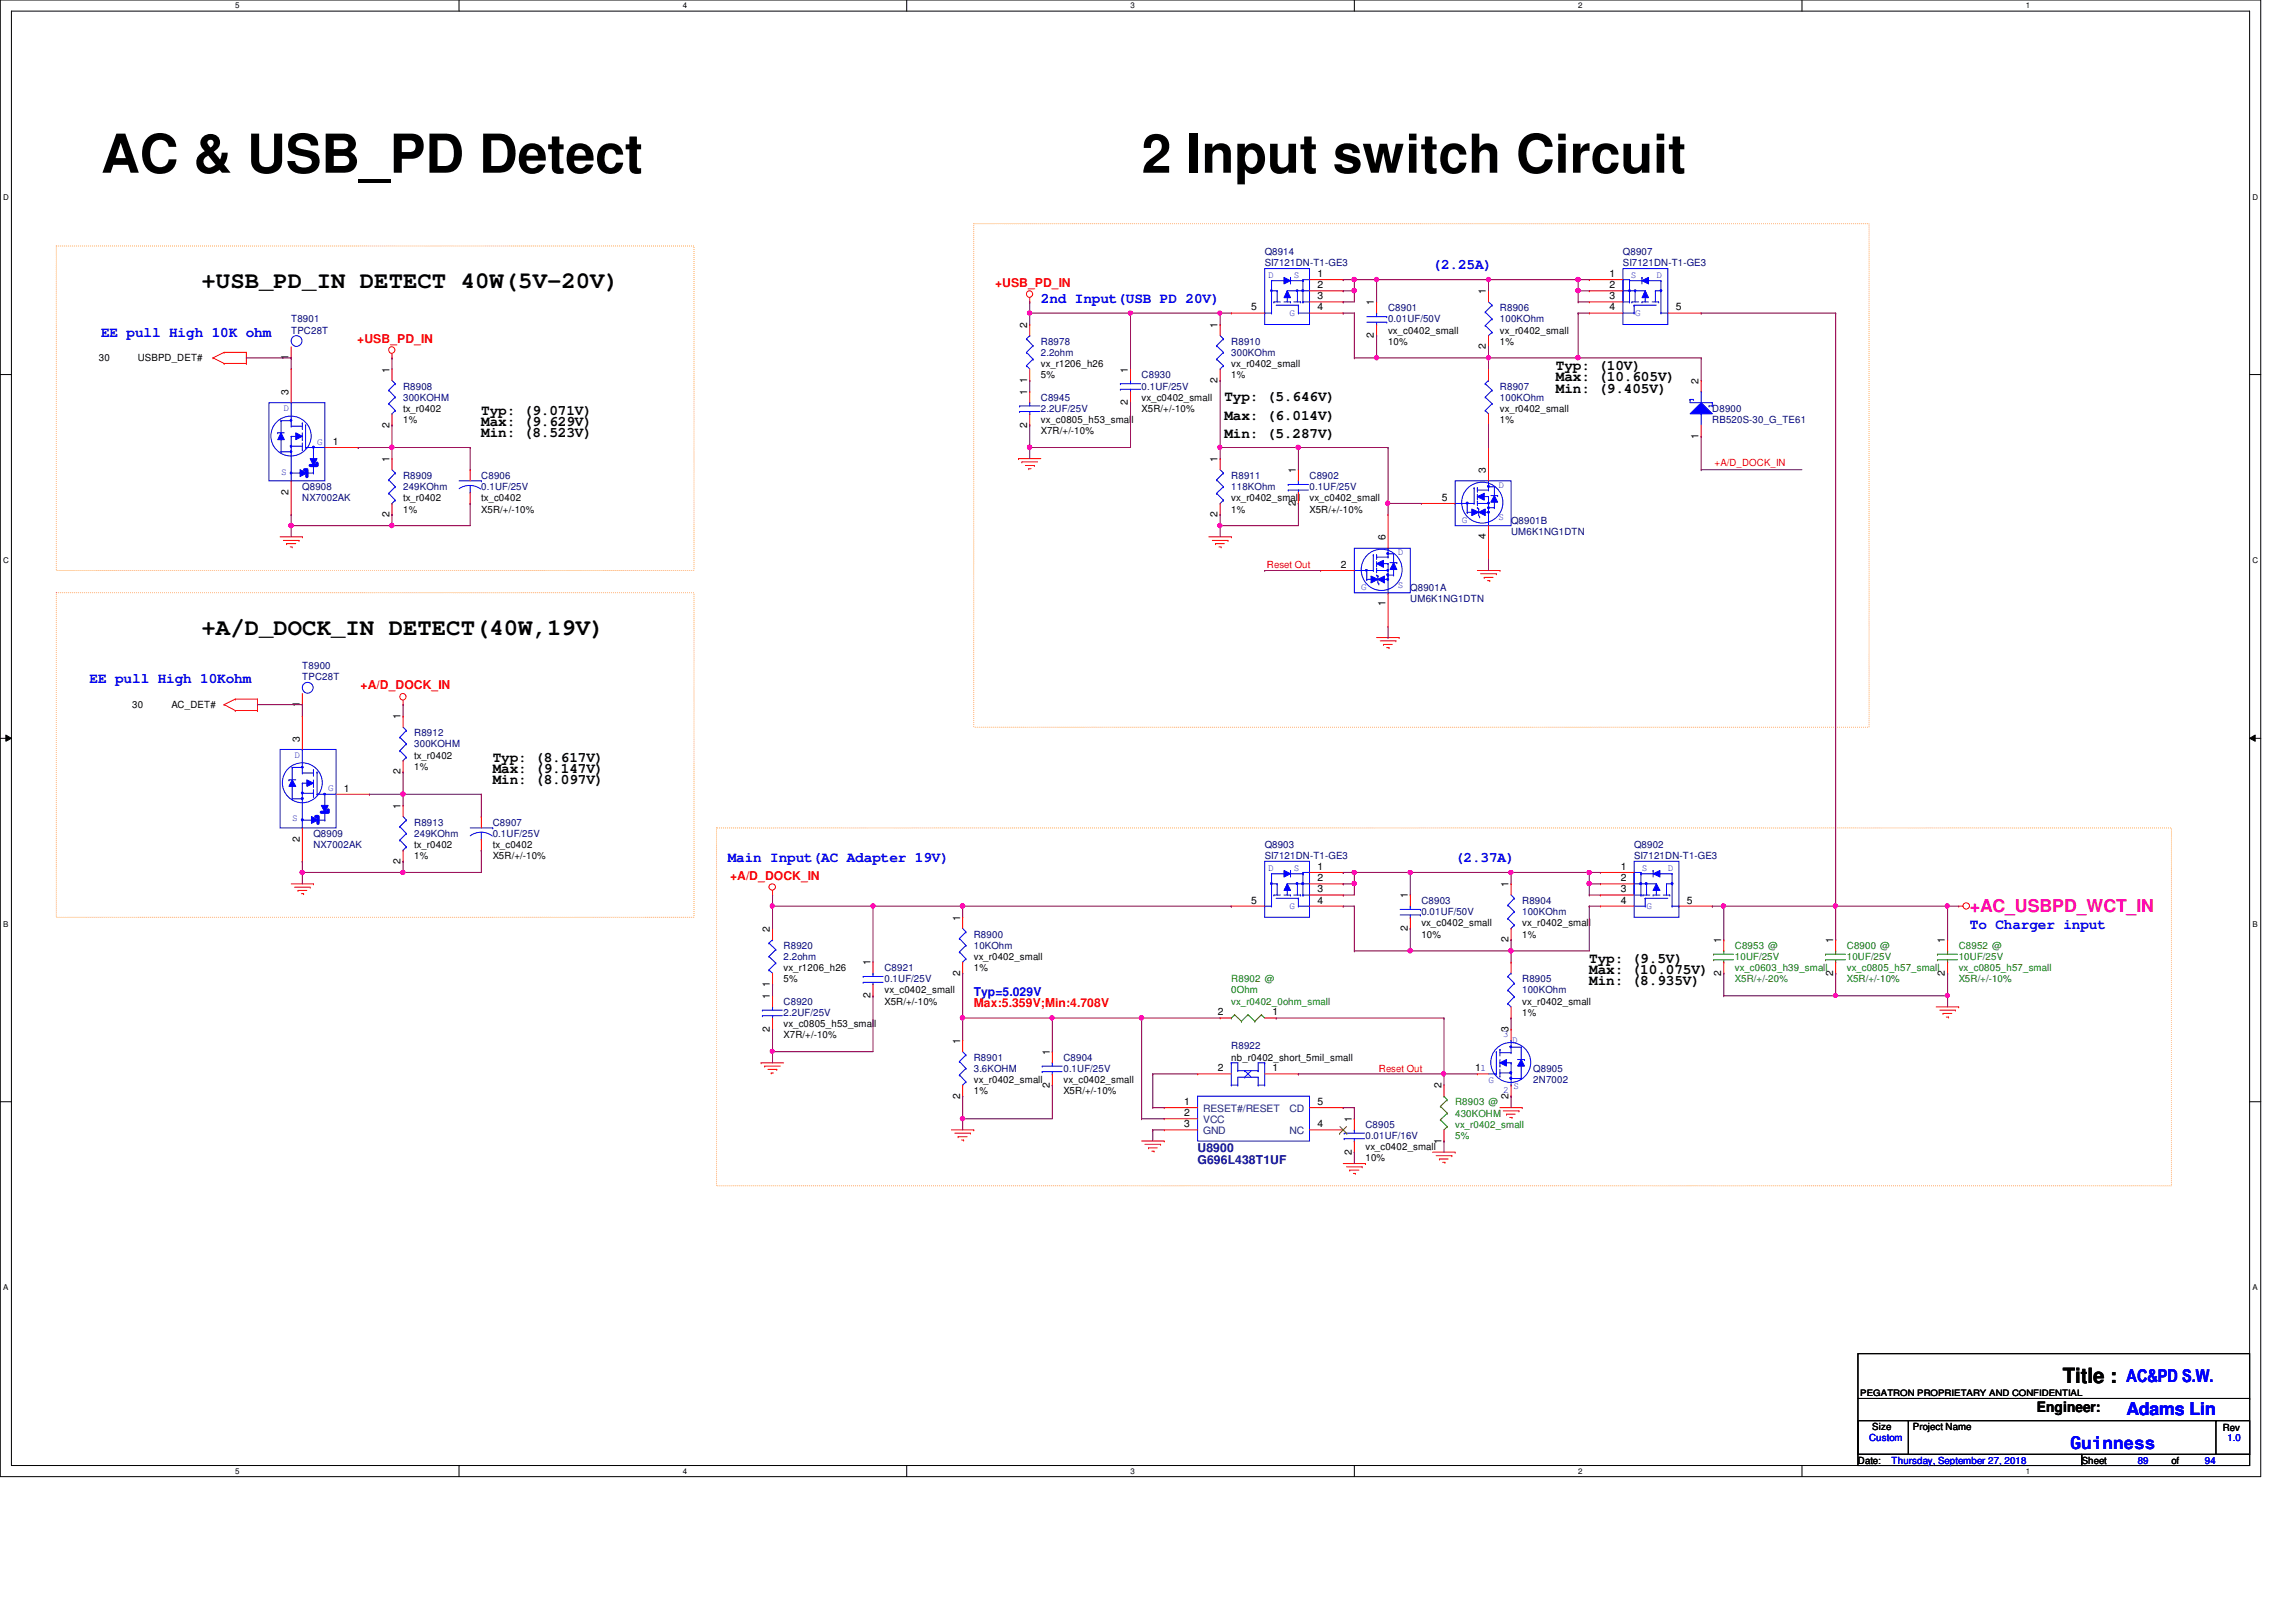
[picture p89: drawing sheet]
<svg xmlns="http://www.w3.org/2000/svg" width="297mm" height="210mm" viewBox="0 0 297 210" stroke-linecap="round" stroke-linejoin="round" font-family="sans-serif">
<defs><g id="words">
<g font-size="6.9">
<text x="13.1" y="22.4">AC &amp; USB_PD Detect</text>
<text x="147.7" y="22.4">2 Input switch Circuit</text>
</g>
<g font-size="3">
<text x="26.1" y="37.3">+USB_PD_IN DETECT 40W(5V-20V)</text>
<text x="26.1" y="82.1">+A/D_DOCK_IN DETECT(40W,19V)</text>
</g>
<text font-size="2.7" x="266.9" y="179">Title :</text>
<text font-size="2.3" fill="#ff0080" x="254.8" y="118.1">+AC_USBPD_WCT_IN</text>
<g font-size="2.3" fill="#00f">
<text x="275.1" y="178.8">AC&amp;PD S.W.</text>
<text x="275.1" y="183.1">Adams Lin</text>
<text x="267.9" y="187.5">Guinness</text>
</g>
<g font-size="1.9" fill="#00f">
<text x="185.3" y="34.8">(2.25A)</text>
<text x="134.7" y="39.2">2nd Input(USB PD 20V)</text>
<text x="13.1" y="43.6">EE pull High 10K ohm</text>
<text x="11.6" y="88.4">EE pull High 10Kohm</text>
<text x="94.1" y="111.6">Main Input(AC Adapter 19V)</text>
<text x="188.3" y="111.6">(2.37A)</text>
<text x="254.8" y="120.3">To Charger input</text>
</g>
<g font-size="1.9">
<text x="201.3" y="47.9">Typ: (10V)</text>
<text x="62.3" y="53.7">Typ: (9.071V)</text>
<text x="158.4" y="51.9">Typ: (5.646V)</text>
<text x="201.3" y="49.3">Max: (10.605V)</text>
<text x="201.3" y="50.8">Min: (9.405V)</text>
<text x="62.3" y="55.1">Max: (9.629V)</text>
<text x="62.3" y="56.6">Min: (8.523V)</text>
<text x="158.4" y="54.4">Max: (6.014V)</text>
<text x="158.4" y="56.7">Min: (5.287V)</text>
<text x="63.8" y="98.6">Typ: (8.617V)</text>
<text x="63.8" y="100">Max: (9.147V)</text>
<text x="63.8" y="101.5">Min: (8.097V)</text>
<text x="205.6" y="124.6">Typ: (9.5V)</text>
<text x="205.6" y="126.1">Max: (10.075V)</text>
<text x="205.6" y="127.5">Min: (8.935V)</text>
<text x="263.5" y="182.7">Engineer:</text>
</g>
<g font-size="1.6" fill="#f00">
<text x="128.7" y="37.1">+USB_PD_IN</text>
<text x="46.2" y="44.3">+USB_PD_IN</text>
<text x="46.6" y="89.2">+A/D_DOCK_IN</text>
<text x="94.4" y="113.8">+A/D_DOCK_IN</text>
<text x="126" y="130.3">Max:5.359V;Min:4.708V</text>
</g>
<text font-size="1.6" fill="#00f" x="126" y="128.9">Typ=5.029V</text>
<g font-size="1.6" fill="#000080">
<text x="154.9" y="149.1">U8900</text>
<text x="154.9" y="150.6">G696L438T1UF</text>
</g>
<g font-size="1.3" fill="#000080">
<text x="163.6" y="33">Q8914</text>
<text x="163.6" y="34.5">SI7121DN-T1-GE3</text>
<text x="210" y="33">Q8907</text>
<text x="210" y="34.5">SI7121DN-T1-GE3</text>
<text x="37.7" y="41.7">T8901</text>
<text x="179.6" y="40.3">C8901</text>
<text x="179.6" y="41.7">0.01UF/50V</text>
<text x="194.1" y="40.3">R8906</text>
<text x="194.1" y="41.7">100KOhm</text>
<text x="37.7" y="43.2">TPC28T</text>
<text x="134.7" y="44.6">R8978</text>
<text x="134.7" y="46.1">2.2ohm</text>
<text x="159.3" y="44.6">R8910</text>
<text x="159.3" y="46.1">300KOhm</text>
<text x="52.2" y="50.4">R8908</text>
<text x="52.2" y="51.9">300KOHM</text>
<text x="134.7" y="51.9">C8945</text>
<text x="134.7" y="53.3">2.2UF/25V</text>
<text x="147.7" y="48.9">C8930</text>
<text x="147.7" y="50.4">0.1UF/25V</text>
<text x="194.1" y="50.4">R8907</text>
<text x="194.1" y="51.9">100KOhm</text>
<text x="221.5" y="53.3">D8900</text>
<text x="221.5" y="54.7">RB520S-30_G_TE61</text>
<text x="39.1" y="63.4">Q8908</text>
<text x="39.1" y="64.9">NX7002AK</text>
<text x="52.2" y="62">R8909</text>
<text x="52.2" y="63.4">249KOhm</text>
<text x="62.3" y="62">C8906</text>
<text x="62.3" y="63.4">0.1UF/25V</text>
<text x="159.3" y="62">R8911</text>
<text x="159.3" y="63.4">118KOhm</text>
<text x="169.4" y="62">C8902</text>
<text x="169.4" y="63.4">0.1UF/25V</text>
<text x="195.5" y="67.8">Q8901B</text>
<text x="195.5" y="69.2">UM6K1NG1DTN</text>
<text x="182.5" y="76.5">Q8901A</text>
<text x="182.5" y="77.9">UM6K1NG1DTN</text>
<text x="39.1" y="86.6">T8900</text>
<text x="39.1" y="88.1">TPC28T</text>
<text x="53.6" y="95.3">R8912</text>
<text x="53.6" y="96.7">300KOHM</text>
<text x="53.6" y="106.8">R8913</text>
<text x="63.8" y="106.8">C8907</text>
<text x="40.6" y="108.3">Q8909</text>
<text x="40.6" y="109.8">NX7002AK</text>
<text x="53.6" y="108.3">249KOhm</text>
<text x="63.8" y="108.3">0.1UF/25V</text>
<text x="163.6" y="109.8">Q8903</text>
<text x="163.6" y="111.2">SI7121DN-T1-GE3</text>
<text x="211.4" y="109.8">Q8902</text>
<text x="211.4" y="111.2">SI7121DN-T1-GE3</text>
<text x="183.9" y="117">C8903</text>
<text x="183.9" y="118.4">0.01UF/50V</text>
<text x="196.9" y="117">R8904</text>
<text x="196.9" y="118.4">100KOhm</text>
<text x="101.4" y="122.8">R8920</text>
<text x="101.4" y="124.2">2.2ohm</text>
<text x="114.4" y="125.7">C8921</text>
<text x="126" y="121.3">R8900</text>
<text x="126" y="122.8">10KOhm</text>
<text x="101.4" y="130">C8920</text>
<text x="101.4" y="131.5">2.2UF/25V</text>
<text x="114.4" y="127.1">0.1UF/25V</text>
<text x="196.9" y="127.1">R8905</text>
<text x="196.9" y="128.6">100KOhm</text>
<text x="126" y="137.3">R8901</text>
<text x="137.6" y="137.3">C8904</text>
<text x="159.3" y="135.8">R8922</text>
<text x="126" y="138.7">3.6KOHM</text>
<text x="137.6" y="138.7">0.1UF/25V</text>
<text x="198.4" y="138.7">Q8905</text>
<text x="198.4" y="140.2">2N7002</text>
<text x="176.7" y="146">C8905</text>
<text x="176.7" y="147.4">0.01UF/16V</text>
</g>
<g font-size="1.3" fill="#00f">
<text x="164.1" y="35.9">D</text>
<text x="167.4" y="35.9">S</text>
<text x="211" y="35.9">S</text>
<text x="214.3" y="35.9">D</text>
<text x="166.8" y="40.9">G</text>
<text x="211.5" y="40.9">G</text>
<text x="36.7" y="53.2">D</text>
<text x="41" y="57.5">G</text>
<text x="36.4" y="61.4">S</text>
<text x="193.9" y="63.2">D</text>
<text x="180.8" y="71.8">D</text>
<text x="189.1" y="67.6">G</text>
<text x="193.9" y="67.4">S</text>
<text x="176.1" y="76.3">G</text>
<text x="180.8" y="76">S</text>
<text x="38.1" y="98">D</text>
<text x="37.8" y="106.3">S</text>
<text x="42.5" y="102.4">G</text>
<text x="164.1" y="112.7">D</text>
<text x="167.4" y="112.7">S</text>
<text x="212.4" y="112.7">S</text>
<text x="215.8" y="112.7">D</text>
<text x="166.8" y="117.6">G</text>
<text x="213" y="117.6">G</text>
<text x="194.5" y="134.2">3</text>
<text x="195.6" y="135">D</text>
<text x="192.6" y="140.2">G</text>
<text x="194.5" y="141.5">2</text>
<text x="195.8" y="140.9">S</text>
<text x="241.8" y="186.5">Custom</text>
<text x="244.7" y="189.4">Thursday, September 27, 2018</text>
<text x="276.6" y="189.4">89</text>
<text x="285.2" y="189.4">94</text>
<text x="288.2" y="186.5">1.0</text>
</g>
<g font-size="1.3">
<text x="170.4" y="35.9">1</text>
<text x="208.2" y="35.9">1</text>
<text x="161.9" y="40.2">5</text>
<text x="170.4" y="37.3">2</text>
<text x="170.4" y="38.7">3</text>
<text x="170.4" y="40.2">4</text>
<text x="177.8" y="39.5" transform="rotate(-90 177.8 39.5)">1</text>
<text x="192.2" y="38.1" transform="rotate(-90 192.2 38.1)">1</text>
<text x="208.2" y="37.3">2</text>
<text x="208.2" y="38.7">3</text>
<text x="208.2" y="40.2">4</text>
<text x="216.8" y="40.2">5</text>
<text x="12.8" y="46.8">30</text>
<text x="17.8" y="46.8">USBPD_DET#</text>
<text x="37.3" y="46.7" transform="rotate(-90 37.3 46.7)">1</text>
<text x="132.9" y="42.4" transform="rotate(-90 132.9 42.4)">2</text>
<text x="134.7" y="47.5">vx_r1206_h26</text>
<text x="157.5" y="42.4" transform="rotate(-90 157.5 42.4)">1</text>
<text x="159.3" y="47.5">vx_r0402_small</text>
<text x="177.8" y="43.8" transform="rotate(-90 177.8 43.8)">2</text>
<text x="179.6" y="44.6">10%</text>
<text x="179.6" y="43.2">vx_c0402_small</text>
<text x="192.2" y="45.2" transform="rotate(-90 192.2 45.2)">2</text>
<text x="194.1" y="44.6">1%</text>
<text x="194.1" y="43.2">vx_r0402_small</text>
<text x="37.3" y="51.1" transform="rotate(-90 37.3 51.1)">3</text>
<text x="50.4" y="48.2" transform="rotate(-90 50.4 48.2)">1</text>
<text x="52.2" y="53.3">tx_r0402</text>
<text x="132.9" y="51.1" transform="rotate(-90 132.9 51.1)">1</text>
<text x="132.9" y="49.5" transform="rotate(-90 132.9 49.5)">1</text>
<text x="134.7" y="48.9">5%</text>
<text x="145.9" y="52.5" transform="rotate(-90 145.9 52.5)">2</text>
<text x="145.9" y="48.2" transform="rotate(-90 145.9 48.2)">1</text>
<text x="147.7" y="51.9">vx_c0402_small</text>
<text x="147.7" y="53.3">X5R/+/-10%</text>
<text x="157.5" y="49.5" transform="rotate(-90 157.5 49.5)">2</text>
<text x="159.3" y="48.9">1%</text>
<text x="194.1" y="53.3">vx_r0402_small</text>
<text x="219.7" y="49.7" transform="rotate(-90 219.7 49.7)">2</text>
<text x="43" y="57.6">1</text>
<text x="50.4" y="59.8" transform="rotate(-90 50.4 59.8)">1</text>
<text x="50.4" y="55.3" transform="rotate(-90 50.4 55.3)">2</text>
<text x="52.2" y="54.7">1%</text>
<text x="132.9" y="55.3" transform="rotate(-90 132.9 55.3)">2</text>
<text x="134.7" y="56.2">X7R/+/-10%</text>
<text x="134.7" y="54.7">vx_c0805_h53_small</text>
<text x="157.5" y="59.8" transform="rotate(-90 157.5 59.8)">1</text>
<text x="194.1" y="54.7">1%</text>
<text x="219.7" y="56.8" transform="rotate(-90 219.7 56.8)">1</text>
<text x="37.3" y="64" transform="rotate(-90 37.3 64)">2</text>
<text x="52.2" y="64.9">tx_r0402</text>
<text x="62.3" y="64.9">tx_c0402</text>
<text x="159.3" y="64.9">vx_r0402_small</text>
<text x="167.6" y="65.5" transform="rotate(-90 167.6 65.5)">2</text>
<text x="167.6" y="61.2" transform="rotate(-90 167.6 61.2)">1</text>
<text x="169.4" y="64.9">vx_c0402_small</text>
<text x="186.5" y="64.8">5</text>
<text x="192.2" y="61.2" transform="rotate(-90 192.2 61.2)">3</text>
<text x="50.4" y="66.9" transform="rotate(-90 50.4 66.9)">2</text>
<text x="52.2" y="66.3">1%</text>
<text x="62.3" y="66.3">X5R/+/-10%</text>
<text x="157.5" y="66.9" transform="rotate(-90 157.5 66.9)">2</text>
<text x="159.3" y="66.3">1%</text>
<text x="169.4" y="66.3">X5R/+/-10%</text>
<text x="179.2" y="69.9" transform="rotate(-90 179.2 69.9)">6</text>
<text x="192.2" y="69.8" transform="rotate(-90 192.2 69.8)">4</text>
<text x="173.5" y="73.5">2</text>
<text x="179.2" y="78.5" transform="rotate(-90 179.2 78.5)">1</text>
<text x="17.1" y="91.7">30</text>
<text x="22.2" y="91.7">AC_DET#</text>
<text x="38.8" y="96" transform="rotate(-90 38.8 96)">3</text>
<text x="38.8" y="91.5" transform="rotate(-90 38.8 91.5)">1</text>
<text x="51.8" y="93.1" transform="rotate(-90 51.8 93.1)">1</text>
<text x="51.8" y="100.2" transform="rotate(-90 51.8 100.2)">2</text>
<text x="53.6" y="99.6">1%</text>
<text x="53.6" y="98.2">tx_r0402</text>
<text x="44.5" y="102.4">1</text>
<text x="51.8" y="104.6" transform="rotate(-90 51.8 104.6)">1</text>
<text x="38.8" y="108.9" transform="rotate(-90 38.8 108.9)">2</text>
<text x="51.8" y="111.8" transform="rotate(-90 51.8 111.8)">2</text>
<text x="53.6" y="111.2">1%</text>
<text x="53.6" y="109.8">tx_r0402</text>
<text x="63.8" y="111.2">X5R/+/-10%</text>
<text x="63.8" y="109.8">tx_c0402</text>
<text x="170.4" y="112.6">1</text>
<text x="209.7" y="112.6">1</text>
<text x="124.2" y="119.1" transform="rotate(-90 124.2 119.1)">1</text>
<text x="161.9" y="116.9">5</text>
<text x="170.4" y="114">2</text>
<text x="170.4" y="115.5">3</text>
<text x="170.4" y="116.9">4</text>
<text x="182.1" y="116.2" transform="rotate(-90 182.1 116.2)">1</text>
<text x="183.9" y="119.9">vx_c0402_small</text>
<text x="195.2" y="114.8" transform="rotate(-90 195.2 114.8)">1</text>
<text x="196.9" y="119.9">vx_r0402_small</text>
<text x="209.7" y="114">2</text>
<text x="209.7" y="115.5">3</text>
<text x="209.7" y="116.9">4</text>
<text x="218.2" y="116.9">5</text>
<text x="99.6" y="120.6" transform="rotate(-90 99.6 120.6)">2</text>
<text x="101.4" y="125.7">vx_r1206_h26</text>
<text x="112.6" y="124.9" transform="rotate(-90 112.6 124.9)">1</text>
<text x="126" y="125.7">1%</text>
<text x="126" y="124.2">vx_r0402_small</text>
<text x="182.1" y="120.5" transform="rotate(-90 182.1 120.5)">2</text>
<text x="183.9" y="121.3">10%</text>
<text x="195.2" y="121.9" transform="rotate(-90 195.2 121.9)">2</text>
<text x="196.9" y="121.3">1%</text>
<text x="222.7" y="122" transform="rotate(-90 222.7 122)">1</text>
<text x="237.1" y="122" transform="rotate(-90 237.1 122)">1</text>
<text x="251.6" y="122" transform="rotate(-90 251.6 122)">1</text>
<text x="99.6" y="129.3" transform="rotate(-90 99.6 129.3)">1</text>
<text x="99.6" y="127.7" transform="rotate(-90 99.6 127.7)">1</text>
<text x="101.4" y="127.1">5%</text>
<text x="112.6" y="129.2" transform="rotate(-90 112.6 129.2)">2</text>
<text x="114.4" y="128.6">vx_c0402_small</text>
<text x="114.4" y="130">X5R/+/-10%</text>
<text x="124.2" y="126.3" transform="rotate(-90 124.2 126.3)">2</text>
<text x="157.6" y="131.4">2</text>
<text x="164.6" y="131.4">1</text>
<text x="196.9" y="131.5">1%</text>
<text x="196.9" y="130">vx_r0402_small</text>
<text x="222.7" y="126.3" transform="rotate(-90 222.7 126.3)">2</text>
<text x="237.1" y="126.3" transform="rotate(-90 237.1 126.3)">2</text>
<text x="251.6" y="126.3" transform="rotate(-90 251.6 126.3)">2</text>
<text x="99.6" y="133.5" transform="rotate(-90 99.6 133.5)">2</text>
<text x="101.4" y="134.4">X7R/+/-10%</text>
<text x="101.4" y="132.9">vx_c0805_h53_small</text>
<text x="124.2" y="135.1" transform="rotate(-90 124.2 135.1)">1</text>
<text x="135.8" y="136.5" transform="rotate(-90 135.8 136.5)">1</text>
<text x="159.3" y="137.3">nb_r0402_short_5mil_small</text>
<text x="195.2" y="133.6" transform="rotate(-90 195.2 133.6)">3</text>
<text x="124.2" y="142.2" transform="rotate(-90 124.2 142.2)">2</text>
<text x="126" y="141.6">1%</text>
<text x="126" y="140.2">vx_r0402_small</text>
<text x="135.8" y="140.8" transform="rotate(-90 135.8 140.8)">2</text>
<text x="137.6" y="141.6">X5R/+/-10%</text>
<text x="137.6" y="140.2">vx_c0402_small</text>
<text x="153.2" y="143">1</text>
<text x="157.6" y="138.6">2</text>
<text x="164.6" y="138.6">1</text>
<text x="170.4" y="143">5</text>
<text x="186.5" y="140.8" transform="rotate(-90 186.5 140.8)">2</text>
<text x="190.8" y="138.6">11</text>
<text x="195.2" y="142.2" transform="rotate(-90 195.2 142.2)">2</text>
<text x="153.2" y="144.4">2</text>
<text x="153.2" y="145.9">3</text>
<text x="170.4" y="145.9">4</text>
<text x="174.9" y="149.4" transform="rotate(-90 174.9 149.4)">2</text>
<text x="174.9" y="145.2" transform="rotate(-90 174.9 145.2)">1</text>
<text x="176.7" y="148.8">vx_c0402_small</text>
<text x="186.5" y="148" transform="rotate(-90 186.5 148)">1</text>
<text x="176.7" y="150.3">10%</text>
<text x="242.2" y="185">Size</text>
<text x="247.5" y="185">Project Name</text>
<text x="287.6" y="185.2">Rev</text>
<text x="240.4" y="189.4">Date:</text>
<text x="269.3" y="189.4">Sheet</text>
<text x="280.9" y="189.4">of</text>
</g>
<g font-size="1.3" fill="#f00">
<text x="221.8" y="60.3">+A/D_DOCK_IN</text>
<text x="163.9" y="73.5">Reset Out</text>
<text x="178.4" y="138.7">Reset Out</text>
</g>
<g font-size="1.3" fill="#008000">
<text x="224.4" y="122.8">C8953 @</text>
<text x="224.4" y="124.2">10UF/25V</text>
<text x="224.4" y="125.7">vx_c0603_h39_small</text>
<text x="238.9" y="122.8">C8900 @</text>
<text x="238.9" y="124.2">10UF/25V</text>
<text x="238.9" y="125.7">vx_c0805_h57_small</text>
<text x="253.4" y="122.8">C8952 @</text>
<text x="253.4" y="124.2">10UF/25V</text>
<text x="253.4" y="125.7">vx_c0805_h57_small</text>
<text x="159.3" y="127.1">R8902 @</text>
<text x="159.3" y="128.6">0Ohm</text>
<text x="159.3" y="130">vx_r0402_0ohm_small</text>
<text x="224.4" y="127.1">X5R/+/-20%</text>
<text x="238.9" y="127.1">X5R/+/-10%</text>
<text x="253.4" y="127.1">X5R/+/-10%</text>
<text x="188.3" y="143">R8903 @</text>
<text x="188.3" y="144.5">430KOHM</text>
<text x="188.3" y="147.4">5%</text>
<text x="188.3" y="146">vx_r0402_small</text>
</g>
<g font-size="1.3" fill="#004080">
<text x="155.7" y="143.9">RESET#/RESET</text>
<text x="166.8" y="143.9">CD</text>
<text x="155.7" y="145.4">VCC</text>
<text x="155.7" y="146.8">GND</text>
<text x="166.8" y="146.8">NC</text>
</g>
<text font-size="1.1" x="240.7" y="180.6">PEGATRON PROPRIETARY AND CONFIDENTIAL</text>
<g font-size="1">
<text x="30.4" y="1.1">5</text>
<text x="88.3" y="1.1">4</text>
<text x="146.3" y="1.1">3</text>
<text x="204.2" y="1.1">2</text>
<text x="262.1" y="1.1">1</text>
<text x=".4" y="25.8">D</text>
<text x="291.4" y="25.8">D</text>
<text x=".4" y="72.9">C</text>
<text x="291.4" y="72.9">C</text>
<text x=".4" y="119.9">B</text>
<text x="291.4" y="119.9">B</text>
<text x=".4" y="167">A</text>
<text x="291.4" y="167">A</text>
<text x="30.4" y="190.7">5</text>
<text x="88.3" y="190.7">4</text>
<text x="146.3" y="190.7">3</text>
<text x="204.2" y="190.7">2</text>
<text x="262.1" y="190.7">1</text>
</g>
</g></defs>
<path d="M0 0h292.5v191.1h-292.5zM1.5 1.4h289.5v188.3h-289.5z" fill="none" stroke="#000" stroke-width=".13"/>
<g fill="#fff">
<path d="M30.4 .2h.6v1.1h-.6z"/>
<path d="M30.4 189.8h.6v1.2h-.6z"/>
</g>
<path d="M59.4 0v1.4M59.4 189.7v1.4" fill="none" stroke="#000" stroke-width=".13"/>
<g fill="#fff">
<path d="M88.3 .2h.6v1.1h-.6z"/>
<path d="M88.3 189.8h.6v1.2h-.6z"/>
</g>
<path d="M117.3 0v1.4M117.3 189.7v1.4" fill="none" stroke="#000" stroke-width=".13"/>
<g fill="#fff">
<path d="M146.3 .2h.5v1.1h-.5z"/>
<path d="M146.3 189.8h.5v1.2h-.5z"/>
</g>
<path d="M175.2 0v1.4M175.2 189.7v1.4" fill="none" stroke="#000" stroke-width=".13"/>
<g fill="#fff">
<path d="M204.2 .2h.5v1.1h-.5z"/>
<path d="M204.2 189.8h.5v1.2h-.5z"/>
</g>
<path d="M233.1 0v1.4M233.1 189.7v1.4" fill="none" stroke="#000" stroke-width=".13"/>
<g fill="#fff">
<path d="M262.1 .2h.5v1.1h-.5z"/>
<path d="M262.1 189.8h.5v1.2h-.5z"/>
<path d="M.4 24.9h.7v1.2h-.7z"/>
<path d="M291.4 24.9h.7v1.2h-.7z"/>
<path d="M.4 72h.7v1.1h-.7z"/>
<path d="M291.4 72h.7v1.1h-.7z"/>
</g>
<path d="M0 48.5h1.5M291 48.5h1.5" fill="none" stroke="#000" stroke-width=".13"/>
<g fill="#fff">
<path d="M.4 119h.7v1.2h-.7z"/>
<path d="M291.4 119h.7v1.2h-.7z"/>
</g>
<path d="M0 95.5h1.5M.8 95.1l.7 .4-.7 .4zM291 95.5l.8-.4v.8zM291 95.5h1.5" fill="none" stroke="#000" stroke-width=".13"/>
<path d="M.8 95.1l.7 .4-.7 .4zM291 95.5l.8-.4v.8z" fill="#000"/>
<g fill="#fff">
<path d="M.4 166.1h.7v1.1h-.7z"/>
<path d="M291.4 166.1h.7v1.1h-.7z"/>
</g>
<path d="M0 142.6h1.5M291 142.6h1.5M240.4 175.2h50.6v13h-50.6zM240.4 183.9h6.5v4.3h-6.5zM240.4 188.2h28.9v1.5h-28.9zM240.4 181h50.6M247 183.9h39.7M269.3 188.2h21.7v1.5h-21.7zM286.7 183.9h4.3v4.3h-4.3zM286.7 183.9h.1M291 181h.1" fill="none" stroke="#000" stroke-width=".13"/>
<path d="M7.3 31.8h82.5v42h-82.5zM126 29h115.8v65.1h-115.8zM7.3 76.7h82.5v42h-82.5zM92.7 107.1h188.2v46.4h-188.2z" fill="none" stroke="#ff8000" stroke-width=".13" stroke-dasharray="0 .3"/>
<g fill="none" stroke="#f00" stroke-width=".13">
<path d="M133.2 39.1h.1M133.2 38.5v.6M27.6 46.3h.1M27.6 46.3l1.4 .7M29 45.6h.1M29 47h.1M29 45.6l-1.4 .7M29 45.6h2.9M29 47h2.9M31.9 45.6h.1M31.9 47h.1M31.9 45.6v1.4"/>
<path d="M50.7 46.3h.1M50.7 45.8v.5M131.8 59.4h.1M131.8 59.4h2.9M132.2 59.8h.1M132.2 59.8h2M36.2 69.5h2.9M36.7 69.9h2M37.1 70.4h.1M37.1 70.4h1.2M37.5 70.8h.3M37.8 70.8h.1"/>
<path d="M38.7 69.9h.1M39.1 69.5h.1M132.7 60.2h1.1M133.1 60.7h.1M133.1 60.7h.3M133.8 60.2h.1M156.4 69.5h2.9M156.8 69.9h2.1M157.3 70.4h.1M157.3 70.4h1.1M157.7 70.8h.3M158 70.8h.1"/>
<path d="M158.9 69.9h.1M159.3 69.5h.1M191.1 73.8h3M191.6 74.3h2M192 74.7h.1M192 74.7h1.2M192.4 75.1h.3M192.7 75.1h.1M193.6 74.3h.1M194.1 73.8h.1M29 91.2h.1M29 91.2l1.4 .7"/>
<path d="M30.4 90.5h.1M30.4 91.9h.1M30.4 90.5l-1.4 .7M30.4 90.5h2.9M30.4 91.9h2.9M33.3 90.5h.1M33.3 91.9h.1M33.3 90.5v1.4M52.2 91.2h.1M52.2 90.6v.6M178.1 82.5h2.9M178.6 82.9h2"/>
<path d="M179 83.4h.1M179 83.4h1.1M179.4 83.8h.3M179.7 83.8h.1M180.6 82.9h.1M181 82.5h.1M37.7 114.4h2.9M38.1 114.8h2M38.6 115.2h.1M38.6 115.2h1.1M39 115.7h.3M39.3 115.7h.1"/>
<path d="M40.1 114.8h.1M40.6 114.4h.1M99.9 115.8h.1M99.9 115.2v.6M253.4 117.3h.1M253.4 117.3h.6M98.5 137.5h.1M98.5 137.5h2.9M98.9 138h.1M98.9 138h2.1M99.4 138.4h1.1M99.8 138.9h.1"/>
<path d="M99.8 138.9h.3M100.5 138.4h.1M124.5 134.6h.1M124.5 134.6v1.5M250.5 130.3h2.9M250.9 130.7h2.1M251.4 131.1h.1M251.4 131.1h1.1M251.8 131.6h.3M252.1 131.6h.1M253 130.7h.1M253.4 130.3h.1"/>
<path d="M123.1 146.2h2.9M123.5 146.6h2.1M123.9 147.1h.1M123.9 147.1h1.2M124.4 147.5h.3M124.5 141.9h.1M124.5 140.4v1.5M124.7 147.5h.1M125.6 146.6h.1M126 146.2h.1M147.7 147.7h2.9M148.1 148.1h2.1"/>
<path d="M148.6 148.5h.1M148.6 148.5h1.1M149 149h.3M149.3 149h.1M150.2 148.1h.1M150.6 147.7h.1M173.8 150.6h2.9M174.2 151h2M174.6 151.4h.1M174.6 151.4h1.2M175.1 151.8h.2M175.3 151.8h.1"/>
<path d="M176.2 151h.1M176.7 150.6h.1M185.3 149.1h3M185.8 149.6h2M186.2 150h.1M186.2 150h1.2M186.6 150.4h.3M186.9 150.4h.1M187.8 149.6h.1M188.3 149.1h.1M194.1 143.3h2.8M194.5 143.8h2"/>
<path d="M194.9 144.2h.1M194.9 144.2h1.1M195.3 144.6h.3M195.6 144.6h.1M196.5 143.8h.1M196.9 143.3h.1"/>
<circle cx="133.2" cy="38.1" r=".42"/>
<circle cx="50.7" cy="45.3" r=".42"/>
<circle cx="52.1" cy="90.2" r=".42"/>
<circle cx="99.9" cy="114.8" r=".42"/>
<circle cx="254.4" cy="117.2" r=".42"/>
</g>
<g fill="none" stroke="#00f" stroke-width=".13">
<path d="M37.8 99.3h.1M37.8 99.3h1.3M37.8 99.3v4.1M39.1 97h.1M39.1 97v3M40.6 99.6h.1M40.6 99.6v.9M41 99.9h.1M41 99.9v2.9M37.4 100.9h.1M37.4 100.9h.9M37.8 103.4h.1"/>
<path d="M37.8 103.4h1.3M39.1 100h.1M39.1 102.7h.1M39.1 107.1h.1M39.1 101.3h.1M39.1 103.4h.1M39.1 100h1.5M39.1 101.3v5.8M39.1 102.7h1.5M39.1 101.3h1.5M40.6 101.8h.1M40.6 103.1h.1"/>
<path d="M40.6 100.9v.9M40.6 102.2v.9M41 102.8h.1M41 102.8h2.5M124.1 139.1h.1M124.1 137.4h.1M124.1 139.1l.9 .9M124.1 137.4l.9 .9M124.5 136.1l.5 .4M125 140h.1M125 136.5h.1M125 138.3h.1"/>
<path d="M125 140l-.5 .4M125 138.3l-.9 .8M125 136.5l-.9 .9M124.5 140.4h.1"/>
<circle cx="39.1" cy="101.3" r="2.58"/>
</g>
<path d="M39 99.2l.2 .1-.1 .1z" fill-rule="evenodd" fill="#00f"/>
<path d="M39 99.2l.2 .1-.1 .1z" fill="none" stroke="#00f" stroke-width=".13"/>
<path d="M39 102.5h.2v.2h-.2z" fill-rule="evenodd" fill="#00f"/>
<path d="M39 102.5h.2v.2h-.2z" fill="none" stroke="#00f" stroke-width=".13"/>
<path d="M39 103.2h.2v.2h-.2z" fill-rule="evenodd" fill="#00f"/>
<path d="M39 103.2h.2v.2h-.2z" fill="none" stroke="#00f" stroke-width=".13"/>
<path d="M37.8 100.9l.5 .9h-.9z" fill-rule="evenodd" fill="#00f"/>
<path d="M37.8 100.9l.5 .9h-.9z" fill="none" stroke="#00f" stroke-width=".13"/>
<path d="M39.7 100.9l.9 .4-.9 .5z" fill-rule="evenodd" fill="#00f"/>
<path d="M39.1 106.1h.1M39.1 106.1h2.9M39.7 100.9l.9 .4-.9 .5zM42 106.1h.1M42 102.8v3.3" fill="none" stroke="#00f" stroke-width=".13"/>
<path d="M39 106h.2v.2h-.2z" fill-rule="evenodd" fill="#00f"/>
<path d="M39 106h.2v.2h-.2z" fill="none" stroke="#00f" stroke-width=".13"/>
<path d="M41.9 102.7h.2l-.1 .2z" fill-rule="evenodd" fill="#00f"/>
<path d="M41.9 102.7h.2l-.1 .2z" fill="none" stroke="#00f" stroke-width=".13"/>
<path d="M40.3 105.7l.8 .4-.8 .5z" fill-rule="evenodd" fill="#00f"/>
<path d="M40.3 105.7l.8 .4-.8 .5z" fill="none" stroke="#00f" stroke-width=".13"/>
<path d="M41.6 104.2h.9l-.5 .9z" fill-rule="evenodd" fill="#00f"/>
<g fill="none" stroke="#00f" stroke-width=".13">
<path d="M144.9 49.7h.1M144.9 50.4h.1M144.9 49.7h2.7M144.9 50.4h2.7M146.3 49.2h.1M146.3 50.7h.1M146.3 49.2v.5M146.3 50.4v.3M50.3 63.8h.1M50.3 62.1h.1M50.3 63.8l.8 .9M50.3 62.1l.8 .9"/>
<path d="M50.7 65.2h.1M50.7 60.8l.4 .4M51.1 64.7h.1M51.1 61.2h.1M51.1 63h.1M51.1 64.7l-.4 .5M51.1 63l-.8 .8M51.1 61.2l-.8 .9M36.2 97h7.3v10.1h-7.3zM41.6 104.2h.9l-.5 .9zM211.4 114.4h.1M211.4 114.4h1.6"/>
<path d="M211.4 117.3h1.4M212.8 116.2h.1M212.8 117.3h.1M212.8 116.2v1.1M214.3 114.4h.1M214.3 114.4v1.4M215.2 115.8h.8M216 115.8h.1"/>
<circle cx="39.8" cy="89" r=".7"/>
</g>
<path d="M40.8 105.7h.3v.9M42.5 104.8v.3h-.9" fill="none" stroke="#00f" stroke-width=".42"/>
<g fill="none" stroke="#f00" stroke-width=".13">
<path d="M50.7 59.4h.1M50.7 59.4v1.4M146.3 47.8h.1M146.3 52.1h.1M146.3 47.8v1.4M146.3 50.7v1.4M50.7 66.6h.1M50.7 65.2v1.4M39.1 92.7h.1M39.1 91.2h.1M39.1 89.7v1.5M39.1 92.7v4.3"/>
<path d="M39.1 111.5h.1M39.1 107.1v4.4M43.5 102.8h4.3M47.8 102.8h.1"/>
</g>
<path d="M214.3 114.4l.5 .8h-.9z" fill-rule="evenodd" fill="#00f"/>
<g fill="none" stroke="#00f" stroke-width=".13">
<path d="M211.4 112.9h.1M211.4 112.9v2.9M212.3 113.1h.1M212.3 113.1h4M212.3 113.1v1.3M212.6 115.8h.1M212.6 115.8h.8M212.8 116.2h.1M212.8 116.2h3M213 114.4h.1M213 114.4v1.4M213.9 112.6h.1"/>
<path d="M213.9 115.8h.1M213.9 112.6v.9M213.9 115.8h.9M214.3 114.4l.5 .8h-.9zM215.6 114.4h.7M216.3 114.4h.1M216.3 113.1h.1"/>
</g>
<path d="M213.9 113.1l.9-.5v.9z" fill-rule="evenodd" fill="#00f"/>
<path d="M213 114.4h1.3M213.9 113.1l.9-.5v.9zM214.3 114.4h.1M215.6 114.4h.1M215.6 114.4v1.4" fill="none" stroke="#00f" stroke-width=".13"/>
<path d="M212.2 114.2h.1v.2h-.1z" fill-rule="evenodd" fill="#00f"/>
<path d="M212.2 114.2h.1v.2h-.1z" fill="none" stroke="#00f" stroke-width=".13"/>
<path d="M216.2 114.2h.2v.2h-.2z" fill-rule="evenodd" fill="#00f"/>
<path d="M211.4 112.9h.9M211.4 115.8h.9M212.3 112.9h.1M212.3 113.1h.1M212.3 115.8h.1M212.3 112.9v.2M212.3 114.4v1.4M216.2 114.2h.2v.2h-.2zM216.3 117.3h.1M216.3 113.1v4.2M216.3 117.3h.9M217.2 117.3h.1" fill="none" stroke="#00f" stroke-width=".13"/>
<path d="M212.9 114.2h.2v.2h-.2z" fill-rule="evenodd" fill="#00f"/>
<g fill="none" stroke="#00f" stroke-width=".13">
<path d="M35.9 56h.1M35.9 56h.9M36.4 54.4h.1M36.4 58.5h.1M36.4 54.4h1.3M36.4 54.4v4.1M36.4 58.5h1.3M37.7 55.2h.1M37.7 52.1h.1M37.7 57.7h.1M37.7 56.5h.1M37.7 58.5h.1"/>
<path d="M37.7 55.2h1.4M37.7 52.1v3.1M37.7 56.5v5.7M37.7 57.7h1.4M37.7 56.5h1.4M39.1 56.9h.1M39.1 54.7h.1M39.1 58.2h.1M39.1 54.7v.9M39.1 56v.9M39.1 57.3v.9M39.5 57.9h.1"/>
<path d="M39.5 55h.1M39.5 57.9h2.5M39.5 55v2.9M37.7 62.2h.1M211.4 111.5h5.8v7.2h-5.8zM212.9 114.2h.2v.2h-.2zM111.7 126.4h.1M111.7 127.1h.1M111.7 126.4h2.6M111.7 127.1h2.6M112.9 125.9h.1M112.9 127.4h.1"/>
<path d="M112.9 125.9v.5M112.9 127.1v.3"/>
<circle cx="37.7" cy="56.4" r="2.6"/>
</g>
<g fill="none" stroke="#f00" stroke-width=".13">
<path d="M207 112.9h.1M207 114.4h.1M207 115.8h.1M207 117.3h.1M207 112.9h4.4M207 114.4h4.4M207 115.8h4.4M207 117.3h4.4M217.2 117.3h4.3M221.5 117.3h.1M112.9 124.5h.1M112.9 128.9h.1"/>
<path d="M112.9 124.5v1.4M112.9 127.4v1.5"/>
</g>
<path d="M37.6 54.3l.2 .1-.2 .1z" fill-rule="evenodd" fill="#00f"/>
<path d="M37.6 54.3l.2 .1-.2 .1z" fill="none" stroke="#00f" stroke-width=".13"/>
<path d="M37.6 57.6l.2 .1-.2 .2z" fill-rule="evenodd" fill="#00f"/>
<path d="M37.6 57.6l.2 .1-.2 .2z" fill="none" stroke="#00f" stroke-width=".13"/>
<path d="M37.6 58.4l.2 .1-.2 .1z" fill-rule="evenodd" fill="#00f"/>
<path d="M37.6 58.4l.2 .1-.2 .1z" fill="none" stroke="#00f" stroke-width=".13"/>
<path d="M36.4 56l.4 .9h-.9z" fill-rule="evenodd" fill="#00f"/>
<path d="M36.4 56l.4 .9h-.9z" fill="none" stroke="#00f" stroke-width=".13"/>
<path d="M38.3 56l.8 .5-.8 .4z" fill-rule="evenodd" fill="#00f"/>
<path d="M38.3 56l.8 .5-.8 .4zM40.6 57.9v3.3M37.7 61.2h.1M37.7 61.2h2.9M40.6 61.2h.1" fill="none" stroke="#00f" stroke-width=".13"/>
<path d="M37.6 61.1l.2 .1-.2 .1z" fill-rule="evenodd" fill="#00f"/>
<path d="M37.6 61.1l.2 .1-.2 .1z" fill="none" stroke="#00f" stroke-width=".13"/>
<path d="M40.5 57.8h.1v.1h-.1z" fill-rule="evenodd" fill="#00f"/>
<path d="M40.5 57.8h.1v.1h-.1z" fill="none" stroke="#00f" stroke-width=".13"/>
<path d="M38.8 60.8l.9 .4-.9 .5z" fill-rule="evenodd" fill="#00f"/>
<path d="M38.8 60.8l.9 .4-.9 .5z" fill="none" stroke="#00f" stroke-width=".13"/>
<path d="M40.1 59.4h.9l-.4 .8z" fill-rule="evenodd" fill="#00f"/>
<g fill="none" stroke="#00f" stroke-width=".13">
<path d="M34.8 52.1h7.2v10.1h-7.2zM40.1 59.4h.9l-.4 .8zM192.1 53.1h.1M192.1 51.4h.1M192.1 49.7h.1M192.1 53.1l.5 .5M192.1 51.4l.9 .8M192.1 49.7l.9 .8M192.6 49.2h.1M192.6 49.2l-.5 .5M193 52.2h.1M193 50.5h.1"/>
<path d="M193 52.2l-.9 .9M193 50.5l-.9 .9M188.3 65.2h.1M188.3 65.2h2.4M189.8 66.3h.1M189.8 65.2v1.1M190.7 65.2h.1M190.7 63.1h.1M190.7 63.1v2.1M99.5 122h.1M99.5 125.5h.1M99.5 123.8h.1"/>
<path d="M99.5 122l.9 .9M99.5 125.5l.4 .4M99.5 123.8l.9 .8M99.9 121.6h.1M99.9 121.6l-.4 .4M100.4 122.9h.1M100.4 124.6h.1M100.4 122.9l-.9 .9M100.4 124.6l-.9 .9"/>
</g>
<path d="M41 59.9v.3h-.9M39.4 60.8h.3v.9" fill="none" stroke="#00f" stroke-width=".42"/>
<g fill="none" stroke="#f00" stroke-width=".13">
<path d="M37.7 47.8h.1M37.7 47.8v4.3M42 57.9h4.4M46.4 57.9h.1M192.6 55h.1M192.6 47.8h.1M192.6 47.8v1.4M192.6 53.6v1.4M37.7 66.6h.1M37.7 62.2v4.4M99.9 127.4h.1M99.9 120.1h.1"/>
<path d="M99.9 120.1v1.5M99.9 125.9v1.5"/>
</g>
<path d="M192.5 65h.1v.2h-.1z" fill-rule="evenodd" fill="#00f"/>
<path d="M191.1 63.4h1.5M191.3 64.3h1.3M192.5 65h.1v.2h-.1zM192.6 62.2h.1M192.6 64.3h.1M192.6 63.4h.1M192.6 62.2v1.2" fill="none" stroke="#00f" stroke-width=".13"/>
<path d="M191.1 64.3l.9-.5v.9z" fill-rule="evenodd" fill="#00f"/>
<g fill="none" stroke="#00f" stroke-width=".13">
<path d="M191.1 64.3l.9-.5v.9zM191.1 64.6h.1M191.1 63.1h.1M191.1 64.9h.1M191.1 63.1v.6M191.1 64v.6M191.1 64.9v.5M191.1 65.2h1.5M192.6 65.2h.1M192.6 65.9h.1M192.6 65.7h.1M192.6 68h.1"/>
<path d="M192.6 64.3v3.7M192.6 65.7h.7M192.6 63h.7M193.3 63h.1"/>
</g>
<path d="M192.5 62.9h.1v.1h-.1z" fill-rule="evenodd" fill="#00f"/>
<path d="M192.5 62.9h.1v.1h-.1z" fill="none" stroke="#00f" stroke-width=".13"/>
<path d="M192.5 65.6h.1v.2h-.1z" fill-rule="evenodd" fill="#00f"/>
<path d="M192.5 65.6h.1v.2h-.1zM193.3 65.7h.1M193.3 63v2.7" fill="none" stroke="#00f" stroke-width=".13"/>
<path d="M193.3 64.1l.5 .9h-.9z" fill-rule="evenodd" fill="#00f"/>
<path d="M192.9 64.1h.9M193.3 64.1l.5 .9h-.9zM193.8 64.1h.1" fill="none" stroke="#00f" stroke-width=".13"/>
<path d="M191.3 66.3l.8-.4v.8z" fill-rule="evenodd" fill="#00f"/>
<path d="M191.1 65.7h.1M191.1 65.7l.2 .2M191.3 66.3l.8-.4v.8zM191.3 65.9h.1M191.3 65.9v.8l.1 .2M191.4 66.9h.1" fill="none" stroke="#00f" stroke-width=".13"/>
<path d="M190.4 65.9l.9 .4-.9 .4z" fill-rule="evenodd" fill="#00f"/>
<path d="M189.8 66.3h.1M189.8 66.3h.6M190.4 65.9l.9 .4-.9 .4z" fill="none" stroke="#00f" stroke-width=".13"/>
<path d="M192.5 66.2h.1v.2h-.1z" fill-rule="evenodd" fill="#00f"/>
<g fill="none" stroke="#00f" stroke-width=".13">
<path d="M192 66.3h.1M192 66.3h.6M192.5 66.2h.1v.2h-.1z"/>
<circle cx="191.8" cy="65" r="2.66"/>
</g>
<path d="M189.7 65h.2v.2h-.2z" fill-rule="evenodd" fill="#00f"/>
<g fill="none" stroke="#00f" stroke-width=".13">
<path d="M192.6 39.1l.4 .4M193 39.5h.1M193 39.5l-.9 .9M192.1 42.1h.1M192.1 40.4h.1M192.1 42.1l.9 .9M192.1 40.4l.9 .9M192.6 43.4h.1M193 43h.1M193 41.3h.1M193 43l-.4 .4M193 41.3l-.9 .8"/>
<path d="M188.3 62.2h7.2v5.8h-7.2zM189.7 65h.2v.2h-.2zM51.7 97.2h.1M51.7 95.4h.1M51.7 97.2l.9 .8M51.7 95.4l.9 .9M52.2 98.4h.1M52.2 94.1l.4 .4M52.6 98h.1M52.6 94.5h.1M52.6 96.3h.1M52.6 98l-.4 .4"/>
<path d="M52.6 96.3l-.9 .9M52.6 94.5l-.9 .9M51.7 108.7h.1M51.7 107h.1M51.7 108.7l.9 .9M51.7 107l.9 .9M52.2 110h.1M52.2 105.7l.4 .4M52.6 109.6h.1M52.6 106.1h.1M52.6 107.9h.1M52.6 109.6l-.4 .4"/>
<path d="M52.6 107.9l-.9 .8M52.6 106.1l-.9 .9M164.8 115.8h.1M164.8 115.8h.8M166.5 114.4h.1M166.5 114.4v1.4M167.8 114.4h1.6M168 116.2h.1M168 117.3h.1M168 116.2v1.1M168 117.3h1.4M169.4 114.4h.1"/>
<path d="M159.3 137.5h.1M159.3 137.5h.8v1.1M159.3 137.5v2.9M160.1 138.6h.1M160.1 138.6h2.7M161 138.6h.1M161 139.4h.1M161 138.6l.9 .8M161.9 138.6l-.9 .8M162.8 138.6h.1M162.8 139.4h.1M162.8 139.4h-2.7v1"/>
<path d="M162.8 139.4v1M163.6 137.5h.1M163.6 137.5h-.8v1.1M163.6 137.5v2.9M195.1 129.9h.1M195.1 128.1h.1M195.1 126.4h.1M195.1 129.9l.4 .4M195.1 128.1l.8 .9M195.1 126.4l.8 .9M195.5 125.9h.1M195.5 125.9l-.4 .5"/>
<path d="M195.9 129h.1M195.9 127.3h.1M195.9 129l-.8 .9M195.9 127.3l-.8 .8M159.3 140.4h.1M159.3 140.4h.8M160.1 140.4h.1M162.8 140.4h.1M162.8 140.4h.8M163.6 140.4h.1"/>
</g>
<g fill="none" stroke="#f00" stroke-width=".13">
<path d="M192.6 37.6h.1M192.6 37.6v1.5M192.6 57.9h.1M192.6 44.9h.1M192.6 43.4v1.5M192.6 57.9v4.3M183.9 65.2h.1M183.9 65.2h4.4M192.6 72.4h.1M192.6 68v4.4M52.2 92.7h.1M52.2 99.9h.1"/>
<path d="M52.2 92.7v1.4M52.2 98.4v1.5M52.2 104.2h.1M52.2 111.5h.1M52.2 104.2v1.5M52.2 110v1.5M154.9 139h.1M154.9 139h4.4M163.6 139h4.4M168 139h.1M195.5 131.7h.1M195.5 124.5h.1"/>
<path d="M195.5 124.5v1.4M195.5 130.3v1.4"/>
</g>
<path d="M166.5 114.4l.5 .8h-.9z" fill-rule="evenodd" fill="#00f"/>
<g fill="none" stroke="#00f" stroke-width=".13">
<path d="M164.5 114.4h.1M164.5 113.1h.1M164.5 114.4h.7M164.5 113.1h4.1M165.1 116.2h2.9M166.1 115.8h.9M166.5 114.4l.5 .8h-.9zM167 112.6h.1M167 115.8h.1M167 112.6v.9M167.4 115.8h.9M167.8 114.4h.1"/>
<path d="M167.8 114.4v1.4M168 116.2h.1M168.3 115.8h.1M168.6 113.1h.1M168.6 113.1v1.3M169.4 112.9h.1M169.4 112.9v2.9"/>
</g>
<path d="M166.1 112.6l.9 .5-.9 .4z" fill-rule="evenodd" fill="#00f"/>
<path d="M165.2 114.4h.1M165.2 114.4v1.4M166.1 112.6l.9 .5-.9 .4zM166.5 114.4h.1M166.5 114.4h1.3" fill="none" stroke="#00f" stroke-width=".13"/>
<path d="M168.4 114.2h.2v.2h-.2z" fill-rule="evenodd" fill="#00f"/>
<path d="M168.4 114.2h.2v.2h-.2z" fill="none" stroke="#00f" stroke-width=".13"/>
<path d="M164.4 114.2l.2 .1-.1 .2z" fill-rule="evenodd" fill="#00f"/>
<path d="M163.6 117.3h.1M163.6 117.3h.9M164.4 114.2l.2 .1-.1 .2zM164.5 117.3h.1M164.5 113.1v4.2M168.6 112.9h.1M168.6 113.1h.1M168.6 115.8h.1M168.6 112.9h.8M168.6 112.9v.2M168.6 114.4v1.4M168.6 115.8h.8" fill="none" stroke="#00f" stroke-width=".13"/>
<path d="M167.7 114.2h.2v.2h-.2z" fill-rule="evenodd" fill="#00f"/>
<g fill="none" stroke="#00f" stroke-width=".13">
<path d="M210 37.6h.1M210 37.6h1.5M211.4 39.5h.1M211.4 39.5v1M212.8 37.6h.1M212.8 37.6v1.5M213.7 39.1h.9M214.6 39.1h.1M50.3 52.2h.1M50.3 50.5h.1M50.3 52.2l.8 .9M50.3 50.5l.8 .9"/>
<path d="M50.7 53.6h.1M50.7 49.2l.4 .5M51.1 53.1h.1M51.1 49.7h.1M51.1 51.4h.1M51.1 53.1l-.4 .5M51.1 51.4l-.8 .8M51.1 49.7l-.8 .8M176.8 41h2.6M176.8 41.7h2.6M178.1 40.5h.1M178.1 42h.1"/>
<path d="M178.1 40.5v.5M178.1 41.7v.3M179.4 41h.1M179.4 41.7h.1M210 40.5h1.4M211.4 40.5h.1M157.4 63.8h.1M157.4 62.1h.1M157.4 63.8l.9 .9M157.4 62.1l.9 .9M157.9 65.2h.1M157.9 60.8l.4 .4"/>
<path d="M158.3 64.7h.1M158.3 61.2h.1M158.3 63h.1M158.3 64.7l-.4 .5M158.3 63l-.9 .8M158.3 61.2l-.9 .9M163.6 111.5h5.8v7.2h-5.8zM167.7 114.2h.2v.2h-.2zM134.8 138h.1M134.8 138.7h.1M134.8 138h2.6M134.8 138.7h2.6"/>
<path d="M136.1 137.5h.1M136.1 139h.1M136.1 137.5v.5M136.1 138.7v.3"/>
</g>
<g fill="none" stroke="#f00" stroke-width=".13">
<path d="M178.1 39.1h.1M178.1 39.1v1.4M50.7 47.8h.1M50.7 55h.1M50.7 47.8v1.4M50.7 53.6v1.4M157.9 59.4h.1M157.9 59.4v1.4M178.1 43.4h.1M178.1 42v1.4M157.9 66.6h.1M157.9 65.2v1.4"/>
<path d="M159.3 117.3h.1M159.3 117.3h4.3M169.4 112.9h4.4M169.4 114.4h4.4M169.4 115.8h4.4M169.4 117.3h4.4M173.8 112.9h.1M173.8 114.4h.1M173.8 115.8h.1M173.8 117.3h.1M136.1 136.1h.1M136.1 136.1v1.4"/>
<path d="M136.1 139v1.4M136.1 140.4h.1"/>
</g>
<path d="M212.8 37.6l.5 .9h-.9z" fill-rule="evenodd" fill="#00f"/>
<g fill="none" stroke="#00f" stroke-width=".13">
<path d="M210 36.2h.1M210 36.2v2.9M210.8 36.3h.1M210.8 36.3h4.1M210.8 36.3v1.3M211.1 39.1h.1M211.1 39.1h.9M211.4 39.5h.1M211.4 39.5h2.9M211.5 37.6h.1M211.5 37.6v1.5M212.4 35.9h.1"/>
<path d="M212.4 39.1h.1M212.4 35.9v.8M212.4 39.1h.9M212.8 37.6l.5 .9h-.9zM214.2 37.6h.7M214.9 37.6h.1M214.9 36.3h.1"/>
</g>
<path d="M212.4 36.3l.9-.4v.8z" fill-rule="evenodd" fill="#00f"/>
<path d="M211.5 37.6h1.3M212.4 36.3l.9-.4v.8zM212.8 37.6h.1M214.2 37.6h.1M214.2 37.6v1.5" fill="none" stroke="#00f" stroke-width=".13"/>
<path d="M210.7 37.5l.2 .1-.1 .1z" fill-rule="evenodd" fill="#00f"/>
<path d="M210.7 37.5l.2 .1-.1 .1z" fill="none" stroke="#00f" stroke-width=".13"/>
<path d="M214.8 37.5l.2 .1-.1 .1z" fill-rule="evenodd" fill="#00f"/>
<path d="M210 36.2h.8M210 39.1h.8M210.8 36.2h.1M210.8 36.3h.1M210.8 39.1h.1M210.8 36.2v.1M210.8 37.6v1.5M214.8 37.5l.2 .1-.1 .1zM214.9 36.3v4.2M214.9 40.5h.1M214.9 40.5h.9M215.8 40.5h.1" fill="none" stroke="#00f" stroke-width=".13"/>
<path d="M211.4 37.5l.3 .1-.2 .1z" fill-rule="evenodd" fill="#00f"/>
<g fill="none" stroke="#00f" stroke-width=".13">
<path d="M164.8 39.1h.1M164.8 39.1h.8M166.5 37.6h.1M166.5 37.6v1.5M167.8 37.6h1.6M168 39.5h.1M168 39.5v1M169.4 37.6h.1M210 34.8h5.8v7.2h-5.8zM211.4 37.5l.3 .1-.2 .1zM168 40.5h.1M168 40.5h1.4"/>
<circle cx="38.4" cy="44.1" r=".7"/>
</g>
<path d="M205.6 36.2h.1M205.6 37.6h.1M205.6 39.1h.1M205.6 36.2h4.4M205.6 37.6h4.4M205.6 39.1h4.4M37.7 46.3h.1M37.7 44.9v1.4M205.6 40.5h.1M205.6 40.5h4.4M215.8 40.5h4.3M220.1 40.5h.1" fill="none" stroke="#f00" stroke-width=".13"/>
<path d="M166.5 37.6l.5 .9h-.9z" fill-rule="evenodd" fill="#00f"/>
<g fill="none" stroke="#00f" stroke-width=".13">
<path d="M164.5 37.6h.1M164.5 36.3h.1M164.5 37.6h.7M164.5 36.3h4.1M165.1 39.5h2.9M166.1 39.1h.9M166.5 37.6l.5 .9h-.9zM167 35.9h.1M167 39.1h.1M167 35.9v.8M167.4 39.1h.9M167.8 37.6h.1"/>
<path d="M167.8 37.6v1.5M168 39.5h.1M168.3 39.1h.1M168.6 36.3h.1M168.6 36.3v1.3M169.4 36.2h.1M169.4 36.2v2.9"/>
</g>
<path d="M166.1 35.9l.9 .4-.9 .4z" fill-rule="evenodd" fill="#00f"/>
<path d="M165.2 37.6h.1M165.2 37.6v1.5M166.1 35.9l.9 .4-.9 .4zM166.5 37.6h.1M166.5 37.6h1.3" fill="none" stroke="#00f" stroke-width=".13"/>
<path d="M168.4 37.5l.3 .1-.2 .1z" fill-rule="evenodd" fill="#00f"/>
<path d="M168.4 37.5l.3 .1-.2 .1z" fill="none" stroke="#00f" stroke-width=".13"/>
<path d="M164.4 37.5h.1v.2h-.1z" fill-rule="evenodd" fill="#00f"/>
<path d="M164.4 37.5h.1v.2h-.1zM164.5 36.3v4.2M168.6 36.2h.1M168.6 36.3h.1M168.6 39.1h.1M168.6 36.2h.8M168.6 36.2v.1M168.6 37.6v1.5M168.6 39.1h.8M163.6 40.5h.1M163.6 40.5h.9M164.5 40.5h.1" fill="none" stroke="#00f" stroke-width=".13"/>
<path d="M167.7 37.5l.2 .1-.1 .1z" fill-rule="evenodd" fill="#00f"/>
<g fill="none" stroke="#00f" stroke-width=".13">
<path d="M163.6 34.8h5.8v7.2h-5.8zM167.7 37.5l.2 .1-.1 .1zM157.4 46.5h.1M157.4 44.7h.1M157.4 46.5l.9 .8M157.4 44.7l.9 .9M157.9 47.8h.1M157.9 43.4l.4 .5M158.3 47.3h.1M158.3 43.9h.1M158.3 45.6h.1M158.3 47.3l-.4 .5"/>
<path d="M158.3 45.6l-.9 .9M158.3 43.9l-.9 .8M166.7 62.7h.1M166.7 63.4h.1M166.7 62.7h2.6M166.7 63.4h2.6M168 62.2h.1M168 63.7h.1M168 62.2v.5M168 63.4v.3M175.2 73.8h.1M175.2 73.8h2.5"/>
<path d="M176.8 75h.1M176.8 73.8v1.2M177.7 73.8h.1M177.7 71.8h.1M177.7 71.8v2M181.1 117.7h2.7M181.1 118.4h2.7M182.5 117.3h.1M182.5 118.7h.1M182.5 117.3v.4M182.5 118.4v.3M183.8 117.7h.1"/>
<path d="M183.8 118.4h.1M195.1 118.9h.1M195.1 117.1h.1M195.1 118.9l.8 .8M195.1 117.1l.8 .9M195.5 115.8l.4 .4M195.9 119.7h.1M195.9 116.2h.1M195.9 118h.1M195.9 119.7l-.4 .4M195.9 118l-.8 .9M195.9 116.2l-.8 .9"/>
<path d="M124.1 123.2h.1M124.1 121.5h.1M124.1 123.2l.9 .9M124.1 121.5l.9 .8M124.5 124.5h.1M124.5 120.1l.5 .5M125 124.1h.1M125 120.6h.1M125 122.3h.1M125 124.1l-.5 .4M125 122.3l-.9 .9M125 120.6l-.9 .9"/>
<path d="M195.5 120.1h.1M173.9 146.6h.1M173.9 147.4h.1M173.9 146.6h2.6M173.9 147.4h2.6M175.2 146.2h.1M175.2 147.7h.1M175.2 146.2v.4M175.2 147.4v.3"/>
</g>
<g fill="none" stroke="#f00" stroke-width=".13">
<path d="M169.4 36.2h4.4M169.4 37.6h4.4M169.4 39.1h4.4M173.8 36.2h.1M173.8 37.6h.1M173.8 39.1h.1M157.9 42h.1M157.9 49.2h.1M157.9 42v1.4M157.9 47.8v1.4M159.3 40.5h.1M159.3 40.5h4.3"/>
<path d="M169.4 40.5h4.4M173.8 40.5h.1M168 60.8h.1M168 65.2h.1M168 60.8v1.4M168 63.7v1.5M124.5 118.7h.1M124.5 118.7v1.4M182.5 115.8h.1M182.5 115.8v1.5M182.5 118.7v1.4M195.5 114.4h.1"/>
<path d="M195.5 114.4v1.4M124.5 125.9h.1M124.5 124.5v1.4M182.5 120.1h.1M195.5 121.6h.1M195.5 120.1v1.5M223 121.6h.1M223 125.9h.1M223 121.6v1.5M223 124.5v1.4M175.2 144.8h.1M175.2 149.1h.1"/>
<path d="M175.2 144.8v1.4M175.2 147.7v1.4M186.8 147.7h.1M186.8 140.4h.1M186.8 140.4v1.5M186.8 146.2v1.5"/>
</g>
<g fill="none" stroke="#008000" stroke-width=".13">
<path d="M221.7 123.5h.1M221.7 124.2h.1M221.7 123.5h2.6M221.7 124.2h2.6M223 123.1h.1M223 124.5h.1M223 123.1v.4M223 124.2v.3M186.3 143.2h.1M186.3 144.9h.1M186.3 143.2l.9 .9M186.3 144.9l.9 .9"/>
<path d="M186.8 141.9h.1M186.8 141.9l.4 .4M187.2 142.3h.1M187.2 145.8h.1M187.2 144.1h.1M187.2 142.3l-.9 .9M187.2 145.8l-.4 .4M187.2 144.1l-.9 .8"/>
</g>
<path d="M179.4 73.7l.3 .1-.2 .1z" fill-rule="evenodd" fill="#00f"/>
<path d="M178.1 72.1h1.5M178.3 72.9h1.3M179.4 73.7l.3 .1-.2 .1zM179.6 71h.1M179.6 72.9h.1M179.6 72.1h.1M179.6 71v1.1" fill="none" stroke="#00f" stroke-width=".13"/>
<path d="M178.1 72.9l.9-.4v.9z" fill-rule="evenodd" fill="#00f"/>
<g fill="none" stroke="#00f" stroke-width=".13">
<path d="M178.1 72.9l.9-.4v.9zM178.1 73.2h.1M178.1 71.8h.1M178.1 73.5h.1M178.1 71.8v.6M178.1 72.7v.5M178.1 73.5v.6M178.1 73.8h1.5M179.6 73.8h.1M179.6 74.5h.1M179.6 74.4h.1M179.6 76.7h.1"/>
<path d="M179.6 72.9v3.8M179.6 74.4h.7M179.6 71.7h.7M180.3 71.7h.1"/>
</g>
<path d="M179.4 71.5h.2v.2h-.2z" fill-rule="evenodd" fill="#00f"/>
<path d="M179.4 71.5h.2v.2h-.2z" fill="none" stroke="#00f" stroke-width=".13"/>
<path d="M179.4 74.3h.2v.2h-.2z" fill-rule="evenodd" fill="#00f"/>
<path d="M179.4 74.3h.2v.2h-.2zM180.3 74.4h.1M180.3 71.7v2.7" fill="none" stroke="#00f" stroke-width=".13"/>
<path d="M180.3 72.8l.4 .9h-.9z" fill-rule="evenodd" fill="#00f"/>
<path d="M179.8 72.8h.9M180.3 72.8l.4 .9h-.9zM180.7 72.8h.1" fill="none" stroke="#00f" stroke-width=".13"/>
<path d="M178.3 75l.8-.5v.9z" fill-rule="evenodd" fill="#00f"/>
<path d="M178.1 74.4h.1M178.1 74.4l.2 .1M178.3 75l.8-.5v.9zM178.3 74.5h.1M178.3 74.5v.9l.1 .2M178.4 75.6h.1" fill="none" stroke="#00f" stroke-width=".13"/>
<path d="M177.4 74.5l.9 .5-.9 .4z" fill-rule="evenodd" fill="#00f"/>
<path d="M176.8 75h.1M176.8 75h.6M177.4 74.5l.9 .5-.9 .4z" fill="none" stroke="#00f" stroke-width=".13"/>
<path d="M179.4 74.9h.2v.2h-.2z" fill-rule="evenodd" fill="#00f"/>
<g fill="none" stroke="#00f" stroke-width=".13">
<path d="M179 75h.1M179 75h.6M179.4 74.9h.2v.2h-.2z"/>
<circle cx="178.7" cy="73.7" r="2.66"/>
</g>
<path d="M176.7 73.7l.2 .1-.1 .1z" fill-rule="evenodd" fill="#00f"/>
<g fill="none" stroke="#00f" stroke-width=".13">
<path d="M131.9 52.5h.1M131.9 53.3h.1M131.9 52.5h2.6M131.9 53.3h2.6M132.8 43.9h.1M132.8 47.3h.1M132.8 45.6h.1M132.8 43.9l.8 .8M132.8 47.3l.4 .5M132.8 45.6l.8 .9M133.2 43.4h.1M133.2 52.1h.1"/>
<path d="M133.2 53.6h.1M133.2 43.4l-.4 .5M133.2 52.1v.4M133.2 53.3v.3M133.6 44.7h.1M133.6 46.5h.1M133.6 44.7l-.8 .9M133.6 46.5l-.8 .8M218.6 51.7h.1M218.6 51.7h.5M218.6 51.7v.4h2.9M219.1 51.7h.1"/>
<path d="M220.1 50.7h.1M220.1 53.6h.1M220.1 50.7v1.4M220.1 53.6v1.4M221.1 52.5h.1M221.1 52.5h.4M221.5 52.5h.1M221.5 52.1h.1M221.5 52.1v.4M175.2 71h7.3v5.7h-7.3zM176.7 73.7l.2 .1-.1 .1zM60.8 107.1h3"/>
<path d="M62.3 108.6h.1M62.3 107.7a2.3 2.3 0 0 1 1.4 .5M62.3 107.7a2.44 2.44 0 0 0-1.5 .5M62.3 107.7v.9M63.8 107.1h.1"/>
</g>
<g fill="none" stroke="#f00" stroke-width=".13">
<path d="M133.2 49.2h.1M133.2 42h.1M133.2 50.7h.1M133.2 55h.1M133.2 42v1.4M133.2 47.8v1.4M133.2 50.7v1.4M133.2 53.6v1.4M170.9 73.8h.1M170.9 73.8h4.3M179.6 66.6h.1M179.6 66.6v4.4"/>
<path d="M179.6 76.7v4.4M179.6 81.1h.1M62.3 105.7h.1M62.3 110h.1M62.3 105.7v1.4M62.3 108.6v1.4M157.9 131.7h.1M157.9 131.7h1.4M163.6 131.7h1.5M165.1 131.7h.1"/>
</g>
<path d="M159.3 131.7h.1M159.7 131.3h.1M159.7 131.3l-.4 .4M159.7 131.3l.9 .9M160.6 132.2h.1M161.5 131.3h.1M161.5 131.3l-.9 .9M161.5 131.3l.8 .9M162.3 132.2h.1M163.2 131.3h.1M163.2 131.3l-.9 .9M163.2 131.3l.4 .4" fill="none" stroke="#008000" stroke-width=".13"/>
<path d="M220.1 52.1l1.4 1.5h-2.9z" fill="#00f"/>
<g fill="none" stroke="#00f" stroke-width=".13">
<path d="M220.1 52.1l1.4 1.5h-2.9zM192.6 139h1M193.6 139h.1M193.6 136.1h.1M193.6 136.1v2.9M194.1 138h.1M194.1 135.8h.1M194.1 139.3h.1M194.1 135.8v.9M194.1 137.1v.9M194.1 138.4v.9M194.1 136.2h1.4"/>
<path d="M194.1 138.9h1.4M194.1 137.5h1.4M195.5 136.2h.1M195.5 134.6h.1M195.5 138.9h.1M195.5 137.5h.1M195.5 139.6h.1M195.5 134.6v1.6M195.5 137.5v2.9M195.5 135.5h1.3M195.5 139.6h1.3M196.3 137.1h.9"/>
<path d="M196.8 135.5h.1M196.8 139.6h.1M196.8 135.5v4.1M197.2 137.1h.1M154.9 141.9h14.5v5.8h-14.5zM195.5 140.4h.1"/>
<circle cx="195.4" cy="137.5" r="2.58"/>
</g>
<g fill="none" stroke="#f00" stroke-width=".13">
<path d="M220.1 49.2h.1M220.1 56.5h.1M220.1 49.2v1.5M220.1 55v1.5M150.6 143.3h.1M150.6 144.8h.1M150.6 146.2h.1M150.6 143.3h4.3M150.6 144.8h4.3M150.6 146.2h4.3M169.4 143.3h4.4M169.4 146.2h4.4"/>
<path d="M173.8 146.2h.1M173.8 143.3h.1"/>
</g>
<path d="M173.3 146.7h.1M173.4 145.8l.8 .9M174.2 145.8l-.9 .9M174.2 146.7h.1" fill="none" stroke="#804000" stroke-width=".13"/>
<path d="M195.4 135.4l.2 .1-.2 .1z" fill-rule="evenodd" fill="#00f"/>
<path d="M195.4 135.4l.2 .1-.2 .1z" fill="none" stroke="#00f" stroke-width=".13"/>
<path d="M195.4 138.7h.1v.2h-.1z" fill-rule="evenodd" fill="#00f"/>
<path d="M195.4 138.7h.1v.2h-.1z" fill="none" stroke="#00f" stroke-width=".13"/>
<path d="M195.4 139.4h.1v.2h-.1z" fill-rule="evenodd" fill="#00f"/>
<path d="M195.4 139.4h.1v.2h-.1z" fill="none" stroke="#00f" stroke-width=".13"/>
<path d="M196.8 137.1l.4 .9h-.9z" fill-rule="evenodd" fill="#00f"/>
<path d="M196.8 137.1l.4 .9h-.9z" fill="none" stroke="#00f" stroke-width=".13"/>
<path d="M194.1 137.5l.8-.4v.9z" fill-rule="evenodd" fill="#00f"/>
<g fill="none" stroke="#00f" stroke-width=".13">
<path d="M59.4 62.2h2.9M60.8 63.7h.1M60.8 62.8a2.28 2.28 0 0 1 1.4 .5M60.8 62.8a2.36 2.36 0 0 0-1.4 .4M60.8 62.8v.9M62.3 62.2h.1M98.6 130.7h.1M98.6 131.4h.1M98.6 130.7h2.6M98.6 131.4h2.6M99.9 130.3h.1M99.9 131.7h.1"/>
<path d="M99.9 130.3v.4M99.9 131.4v.3M194.1 137.5l.8-.4v.9z"/>
</g>
<g fill="none" stroke="#f00" stroke-width=".13">
<path d="M60.8 60.8h.1M60.8 65.2h.1M60.8 60.8v1.4M60.8 63.7v1.5M99.9 128.9h.1M99.9 133.2h.1M99.9 128.9v1.4M99.9 131.7v1.5M191.1 139h.1M191.1 139h1.5M195.5 133.2h.1M195.5 133.2v1.4"/>
<path d="M237.5 121.6h.1M237.5 125.9h.1M237.5 121.6v1.5M237.5 124.5v1.4M252 121.6h.1M252 125.9h.1M252 121.6v1.5M252 124.5v1.4M195.5 141.9h.1M195.5 140.4v1.5"/>
</g>
<g fill="none" stroke="#008000" stroke-width=".13">
<path d="M236.2 123.5h.1M236.2 124.2h.1M236.2 123.5h2.6M236.2 124.2h2.6M237.5 123.1h.1M237.5 124.5h.1M237.5 123.1v.4M237.5 124.2v.3M250.7 123.5h.1M250.7 124.2h.1M250.7 123.5h2.5M250.7 124.2h2.5"/>
<path d="M252 123.1h.1M252 124.5h.1M252 123.1v.4M252 124.2v.3"/>
</g>
<path d="M178.1 36.2h.1M178.1 36.2h14.5M192.6 36.2h.1M192.6 36.2v1.4M124.5 117.3h.1M124.5 117.3v1.4M124.5 131.7h.1M124.5 131.7h11.6M195.5 123.1h.1M195.5 131.7h.1M195.5 123.1v1.4M195.5 131.7v1.5" fill="none" stroke="#800040" stroke-width=".13"/>
<circle cx="192.6" cy="36.2" r=".27" fill="#f0f"/>
<circle cx="192.6" cy="36.2" r=".27" fill="none" stroke="#f0f" stroke-width=".13"/>
<circle cx="178.1" cy="36.2" r=".27" fill="#f0f"/>
<circle cx="178.1" cy="36.2" r=".27" fill="none" stroke="#f0f" stroke-width=".13"/>
<g fill="none" stroke="#800040" stroke-width=".13">
<path d="M133.2 57.9h.1M133.2 57.9v1.5M146.3 40.5h.1M146.3 52.1h.1M146.3 40.5v7.3M146.3 52.1v5.8h-13.1M192.6 44.9h.1M192.6 46.3h.1M192.6 44.9v2.9M204.2 40.5h.1M204.2 40.5h1.4M204.2 40.5v5.8"/>
<path d="M99.9 133.2h.1M99.9 133.2v2.9"/>
</g>
<circle cx="133.2" cy="57.9" r=".29" fill="#f0f"/>
<circle cx="133.2" cy="57.9" r=".29" fill="none" stroke="#f0f" stroke-width=".13"/>
<path d="M133.2 55h.1M133.2 55v2.9M146.3 40.5h.1M146.3 40.5h11.6M179.6 82.5h.1M179.6 81.1v1.4M124.5 125.9h.1M124.5 125.9v5.8" fill="none" stroke="#800040" stroke-width=".13"/>
<circle cx="157.8" cy="40.5" r=".26" fill="#f0f"/>
<circle cx="157.8" cy="40.5" r=".26" fill="none" stroke="#f0f" stroke-width=".13"/>
<circle cx="146.2" cy="40.5" r=".27" fill="#f0f"/>
<circle cx="146.2" cy="40.5" r=".27" fill="none" stroke="#f0f" stroke-width=".13"/>
<path d="M133.2 40.5h.1M133.2 40.5v1.5M99.9 117.3h.1M99.9 117.3v2.8M99.9 117.3h13M112.9 117.3h.1M112.9 117.3v7.2" fill="none" stroke="#800040" stroke-width=".13"/>
<circle cx="112.9" cy="117.2" r=".27" fill="#f0f"/>
<circle cx="112.9" cy="117.2" r=".27" fill="none" stroke="#f0f" stroke-width=".13"/>
<circle cx="99.9" cy="117.2" r=".27" fill="#f0f"/>
<circle cx="99.9" cy="117.2" r=".27" fill="none" stroke="#f0f" stroke-width=".13"/>
<path d="M99.9 136.1h.1M99.9 136.1v1.4M99.9 136.1h13" fill="none" stroke="#800040" stroke-width=".13"/>
<circle cx="99.9" cy="136.1" r=".26" fill="#f0f"/>
<circle cx="99.9" cy="136.1" r=".26" fill="none" stroke="#f0f" stroke-width=".13"/>
<path d="M157.9 57.9h.1M157.9 57.9h10.1M112.9 128.9h.1M112.9 128.9v7.2" fill="none" stroke="#800040" stroke-width=".13"/>
<circle cx="167.9" cy="57.9" r=".29" fill="#f0f"/>
<circle cx="167.9" cy="57.9" r=".29" fill="none" stroke="#f0f" stroke-width=".13"/>
<circle cx="157.8" cy="57.9" r=".27" fill="#f0f"/>
<circle cx="157.8" cy="57.9" r=".27" fill="none" stroke="#f0f" stroke-width=".13"/>
<path d="M157.9 57.9h.1M157.9 57.9v1.5M157.9 68h.1M157.9 68h10.1" fill="none" stroke="#800040" stroke-width=".13"/>
<circle cx="157.8" cy="68" r=".27" fill="#f0f"/>
<circle cx="157.8" cy="68" r=".27" fill="none" stroke="#f0f" stroke-width=".13"/>
<g fill="none" stroke="#800040" stroke-width=".13">
<path d="M168 57.9h.1M168 57.9v2.9M204.2 46.3h.1M204.2 46.3h15.9M220.1 46.3h.1M220.1 56.5h.1M220.1 46.3v2.9M220.1 56.5v4.3M157.9 68h.1M157.9 66.6h.1M157.9 66.6v2.9M168 65.2h.1"/>
<path d="M168 65.2v2.8M220.1 60.8h.1M220.1 60.8h13M168 139h.1M168 139h18.8M147.7 144.8h.1M147.7 144.8h2.9M149.1 146.2h.1M149.1 146.2v1.5M149.1 146.2h1.5M173.8 143.3h.1M173.8 143.3h1.4"/>
<path d="M175.2 143.3h.1M175.2 143.3v1.5"/>
</g>
<circle cx="186.8" cy="139" r=".27" fill="#f0f"/>
<circle cx="186.8" cy="139" r=".27" fill="none" stroke="#f0f" stroke-width=".13"/>
<g fill="none" stroke="#800040" stroke-width=".13">
<path d="M157.9 49.2h.1M157.9 40.5h.1M157.9 40.5v1.5M157.9 49.2v8.7M157.9 40.5h1.4M173.8 40.5h.1M173.8 40.5h1.4M175.2 40.5h.1M175.2 40.5v5.8M175.2 112.9h.1M175.2 112.9v1.5M223 117.3h.1"/>
<path d="M223 117.3h14.5M149.1 143.3h.1M149.1 143.3h1.5"/>
</g>
<circle cx="175.2" cy="114.3" r=".27" fill="#f0f"/>
<circle cx="175.2" cy="114.3" r=".27" fill="none" stroke="#f0f" stroke-width=".13"/>
<path d="M175.2 36.2h.1M175.2 36.2v1.4M178.1 36.2h.1M178.1 36.2v2.9M99.9 115.8h.1M99.9 115.8v1.5" fill="none" stroke="#800040" stroke-width=".13"/>
<circle cx="175.2" cy="37.6" r=".29" fill="#f0f"/>
<circle cx="175.2" cy="37.6" r=".29" fill="none" stroke="#f0f" stroke-width=".13"/>
<circle cx="175.2" cy="36.2" r=".29" fill="#f0f"/>
<circle cx="175.2" cy="36.2" r=".29" fill="none" stroke="#f0f" stroke-width=".13"/>
<path d="M237.5 40.5h.1M237.5 40.5v76.8M112.9 117.3h.1M112.9 117.3h11.6M252 117.3h.1M252 117.3h1.4" fill="none" stroke="#800040" stroke-width=".13"/>
<circle cx="237.4" cy="117.2" r=".27" fill="#f0f"/>
<circle cx="237.4" cy="117.2" r=".27" fill="none" stroke="#f0f" stroke-width=".13"/>
<path d="M173.8 36.2h.1M173.8 36.2h1.4M204.2 37.6h.1M204.2 39.1h.1M204.2 36.2h.1M204.2 36.2h1.4M204.2 36.2v2.9M204.2 37.6h1.4M204.2 39.1h1.4M178.1 43.4h.1M178.1 43.4v2.9" fill="none" stroke="#800040" stroke-width=".13"/>
<circle cx="204.1" cy="37.6" r=".29" fill="#f0f"/>
<circle cx="204.1" cy="37.6" r=".29" fill="none" stroke="#f0f" stroke-width=".13"/>
<circle cx="204.1" cy="36.2" r=".29" fill="#f0f"/>
<circle cx="204.1" cy="36.2" r=".29" fill="none" stroke="#f0f" stroke-width=".13"/>
<path d="M192.6 36.2h.1M192.6 36.2h11.6M220.1 40.5h.1M220.1 40.5h17.4M124.5 131.7h.1M124.5 131.7v2.9M124.5 144.8h.1M124.5 144.8v1.4M136.1 140.4h.1M136.1 140.4v4.4h-11.6" fill="none" stroke="#800040" stroke-width=".13"/>
<circle cx="124.5" cy="131.7" r=".29" fill="#f0f"/>
<circle cx="124.5" cy="131.7" r=".29" fill="none" stroke="#f0f" stroke-width=".13"/>
<path d="M205.6 117.3h.1M205.6 117.3v5.8M124.5 141.9h.1M124.5 141.9v2.9" fill="none" stroke="#800040" stroke-width=".13"/>
<circle cx="124.5" cy="144.8" r=".29" fill="#f0f"/>
<circle cx="124.5" cy="144.8" r=".29" fill="none" stroke="#f0f" stroke-width=".13"/>
<path d="M195.5 112.9h.1M195.5 112.9v1.5M182.5 123.1h.1M182.5 123.1h23.1M195.5 123.1h.1M195.5 141.9h.1M195.5 141.9v1.4" fill="none" stroke="#800040" stroke-width=".13"/>
<circle cx="195.5" cy="123" r=".29" fill="#f0f"/>
<circle cx="195.5" cy="123" r=".29" fill="none" stroke="#f0f" stroke-width=".13"/>
<circle cx="182.4" cy="123" r=".29" fill="#f0f"/>
<circle cx="182.4" cy="123" r=".29" fill="none" stroke="#f0f" stroke-width=".13"/>
<g fill="none" stroke="#800040" stroke-width=".13">
<path d="M173.8 39.1h.1M173.8 37.6h.1M173.8 37.6h1.4M175.2 37.6h.1M175.2 37.6v1.5h-1.4M175.2 46.3h.1M175.2 46.3h2.9M173.8 117.3h.1M173.8 114.4h.1M173.8 115.8h.1M173.8 117.3h1.4M173.8 114.4h1.4"/>
<path d="M173.8 115.8h1.4M175.2 117.3h.1M175.2 117.3v5.8M182.5 112.9h.1M182.5 112.9v2.9M205.6 114.4h.1M205.6 114.4h1.4M136.1 131.7h.1M136.1 131.7v4.4M136.1 131.7h11.6M175.2 123.1h.1M182.5 120.1h.1"/>
<path d="M182.5 120.1v3h-7.3M195.5 121.6h.1M195.5 121.6v1.5"/>
</g>
<circle cx="147.7" cy="131.7" r=".29" fill="#f0f"/>
<circle cx="147.7" cy="131.7" r=".29" fill="none" stroke="#f0f" stroke-width=".13"/>
<circle cx="136.1" cy="131.7" r=".27" fill="#f0f"/>
<circle cx="136.1" cy="131.7" r=".27" fill="none" stroke="#f0f" stroke-width=".13"/>
<g fill="none" stroke="#800040" stroke-width=".13">
<path d="M175.2 112.9h.1M175.2 112.9h7.3M147.7 131.7h.1M147.7 131.7v13.1M147.7 131.7h10.2M165.1 131.7h.1M165.1 131.7h21.7M186.8 139h.1M186.8 131.7h.1M186.8 131.7v8.7M186.8 139h4.3M175.2 149.1h.1"/>
<path d="M175.2 149.1v1.5M186.8 147.7h.1M186.8 147.7v1.4"/>
</g>
<circle cx="175.2" cy="112.9" r=".27" fill="#f0f"/>
<circle cx="175.2" cy="112.9" r=".27" fill="none" stroke="#f0f" stroke-width=".13"/>
<path d="M168 57.9h.1M168 57.9h11.6M163.6 73.8h.1M163.6 73.8h7.3M179.6 65.2h.1M179.6 65.2v1.4M223 117.3h.1M223 117.3v4.3M149.1 139h.1M149.1 139v4.3M149.1 139h5.8" fill="none" stroke="#800040" stroke-width=".13"/>
<circle cx="222.9" cy="117.2" r=".27" fill="#f0f"/>
<circle cx="222.9" cy="117.2" r=".27" fill="none" stroke="#f0f" stroke-width=".13"/>
<path d="M237.5 117.3h.1M237.5 117.3v4.3M223 125.9h.1M223 128.9h.1M223 125.9v3M223 128.9h29M237.5 125.9h.1M237.5 128.9h.1M237.5 125.9v3" fill="none" stroke="#800040" stroke-width=".13"/>
<circle cx="251.9" cy="128.8" r=".26" fill="#f0f"/>
<circle cx="251.9" cy="128.8" r=".26" fill="none" stroke="#f0f" stroke-width=".13"/>
<circle cx="237.4" cy="128.8" r=".26" fill="#f0f"/>
<circle cx="237.4" cy="128.8" r=".26" fill="none" stroke="#f0f" stroke-width=".13"/>
<path d="M252 117.3h.1M252 117.3v4.3" fill="none" stroke="#800040" stroke-width=".13"/>
<circle cx="251.9" cy="117.2" r=".27" fill="#f0f"/>
<circle cx="251.9" cy="117.2" r=".27" fill="none" stroke="#f0f" stroke-width=".13"/>
<path d="M133.2 49.2h.1M133.2 49.2v1.5M182.5 112.9h.1M182.5 112.9h13M221.5 117.3h.1M221.5 117.3h1.5M237.5 117.3h.1M237.5 117.3h14.5M252 128.9h.1M252 125.9h.1M252 125.9v4.4" fill="none" stroke="#800040" stroke-width=".13"/>
<circle cx="195.5" cy="112.9" r=".27" fill="#f0f"/>
<circle cx="195.5" cy="112.9" r=".27" fill="none" stroke="#f0f" stroke-width=".13"/>
<circle cx="182.4" cy="112.9" r=".27" fill="#f0f"/>
<circle cx="182.4" cy="112.9" r=".27" fill="none" stroke="#f0f" stroke-width=".13"/>
<path d="M133.2 40.5h.1M133.2 40.5h13.1" fill="none" stroke="#800040" stroke-width=".13"/>
<circle cx="133.2" cy="40.5" r=".27" fill="#f0f"/>
<circle cx="133.2" cy="40.5" r=".27" fill="none" stroke="#f0f" stroke-width=".13"/>
<path d="M133.2 39.1h.1M133.2 39.1v1.4M192.6 46.3h.1M192.6 46.3h11.6" fill="none" stroke="#800040" stroke-width=".13"/>
<circle cx="204.1" cy="46.3" r=".29" fill="#f0f"/>
<circle cx="204.1" cy="46.3" r=".29" fill="none" stroke="#f0f" stroke-width=".13"/>
<path d="M205.6 117.3h.1M205.6 112.9h.1M205.6 115.8h.1M205.6 114.4h.1M205.6 117.3h1.4M205.6 112.9v2.9M205.6 115.8h1.4M205.6 112.9h1.4M99.9 127.4h.1M99.9 127.4v1.5" fill="none" stroke="#800040" stroke-width=".13"/>
<circle cx="205.6" cy="114.3" r=".27" fill="#f0f"/>
<circle cx="205.6" cy="114.3" r=".27" fill="none" stroke="#f0f" stroke-width=".13"/>
<path d="M173.8 112.9h.1M173.8 112.9h1.4M175.2 114.4h.1M175.2 114.4v1.4M195.5 112.9h.1M195.5 112.9h10.1" fill="none" stroke="#800040" stroke-width=".13"/>
<circle cx="205.6" cy="112.9" r=".27" fill="#f0f"/>
<circle cx="205.6" cy="112.9" r=".27" fill="none" stroke="#f0f" stroke-width=".13"/>
<path d="M175.2 36.2h.1M175.2 36.2h2.9M179.6 57.9h.1M179.6 57.9v7.3" fill="none" stroke="#800040" stroke-width=".13"/>
<circle cx="179.5" cy="65.1" r=".27" fill="#f0f"/>
<circle cx="179.5" cy="65.1" r=".27" fill="none" stroke="#f0f" stroke-width=".13"/>
<path d="M178.1 46.3h.1M178.1 46.3h14.5" fill="none" stroke="#800040" stroke-width=".13"/>
<circle cx="192.6" cy="46.3" r=".27" fill="#f0f"/>
<circle cx="192.6" cy="46.3" r=".27" fill="none" stroke="#f0f" stroke-width=".13"/>
<circle cx="178.1" cy="46.3" r=".27" fill="#f0f"/>
<circle cx="178.1" cy="46.3" r=".27" fill="none" stroke="#f0f" stroke-width=".13"/>
<path d="M192.6 55h.1M192.6 55v2.9M37.7 68h.1M37.7 68h13M179.6 65.2h.1M179.6 65.2h4.3M192.6 72.4h.1M192.6 72.4v1.4" fill="none" stroke="#800040" stroke-width=".13"/>
<circle cx="50.7" cy="68" r=".29" fill="#f0f"/>
<circle cx="50.7" cy="68" r=".29" fill="none" stroke="#f0f" stroke-width=".13"/>
<circle cx="37.6" cy="68" r=".29" fill="#f0f"/>
<circle cx="37.6" cy="68" r=".29" fill="none" stroke="#f0f" stroke-width=".13"/>
<g fill="none" stroke="#800040" stroke-width=".13">
<path d="M31.9 46.3h.1M31.9 46.3h5.8M46.4 57.9h.1M50.7 55h.1M50.7 55v2.9h-4.3M33.3 91.2h.1M33.3 91.2h5.8M52.2 99.9h.1M52.2 91.2h.1M52.2 91.2v1.5M52.2 99.9v2.9h-4.4M47.8 102.8h.1"/>
<path d="M52.2 111.5h.1M52.2 112.9h.1M52.2 111.5v1.4M52.2 112.9h10.1"/>
</g>
<circle cx="52.1" cy="112.9" r=".27" fill="#f0f"/>
<circle cx="52.1" cy="112.9" r=".27" fill="none" stroke="#f0f" stroke-width=".13"/>
<path d="M52.2 102.8h.1M52.2 102.8h10.1" fill="none" stroke="#800040" stroke-width=".13"/>
<circle cx="52.1" cy="102.8" r=".29" fill="#f0f"/>
<circle cx="52.1" cy="102.8" r=".29" fill="none" stroke="#f0f" stroke-width=".13"/>
<g fill="none" stroke="#800040" stroke-width=".13">
<path d="M50.7 57.9h.1M50.7 46.3h.1M50.7 46.3v1.5M50.7 57.9v1.5M50.7 57.9h10.1M37.7 68h.1M37.7 68v1.5M50.7 66.6h.1M50.7 68h.1M50.7 66.6v1.4M60.8 65.2h.1M60.8 65.2v2.8h-10.1"/>
<path d="M39.1 112.9h.1M39.1 112.9h13.1M39.1 112.9v1.5M62.3 102.8h.1M62.3 110h.1M62.3 102.8v2.9M62.3 110v2.9"/>
</g>
<circle cx="50.7" cy="57.9" r=".29" fill="#f0f"/>
<circle cx="50.7" cy="57.9" r=".29" fill="none" stroke="#f0f" stroke-width=".13"/>
<path d="M37.7 46.3h.1M37.7 46.3v1.5M60.8 57.9h.1M60.8 57.9v2.9M37.7 66.6h.1M37.7 66.6v1.4M39.1 91.2h.1M39.1 91.2v1.5M39.1 111.5h.1M39.1 111.5v1.4" fill="none" stroke="#800040" stroke-width=".13"/>
<circle cx="39.1" cy="112.9" r=".27" fill="#f0f"/>
<circle cx="39.1" cy="112.9" r=".27" fill="none" stroke="#f0f" stroke-width=".13"/>
<path d="M52.2 102.8h.1M52.2 102.8v1.4M124.5 117.3h34.8M159.3 117.3h.1" fill="none" stroke="#800040" stroke-width=".13"/>
<circle cx="124.5" cy="117.2" r=".29" fill="#f0f"/>
<circle cx="124.5" cy="117.2" r=".29" fill="none" stroke="#f0f" stroke-width=".13"/>
<circle cx="192.6" cy="36.2" r=".27" fill="#f0f"/>
<circle cx="192.6" cy="36.2" r=".27" fill="none" stroke="#f0f" stroke-width=".13"/>
<circle cx="178.1" cy="36.2" r=".27" fill="#f0f"/>
<circle cx="178.1" cy="36.2" r=".27" fill="none" stroke="#f0f" stroke-width=".13"/>
<circle cx="133.2" cy="57.9" r=".29" fill="#f0f"/>
<circle cx="133.2" cy="57.9" r=".29" fill="none" stroke="#f0f" stroke-width=".13"/>
<circle cx="157.8" cy="40.5" r=".26" fill="#f0f"/>
<circle cx="157.8" cy="40.5" r=".26" fill="none" stroke="#f0f" stroke-width=".13"/>
<circle cx="146.2" cy="40.5" r=".27" fill="#f0f"/>
<circle cx="146.2" cy="40.5" r=".27" fill="none" stroke="#f0f" stroke-width=".13"/>
<circle cx="112.9" cy="117.2" r=".27" fill="#f0f"/>
<circle cx="112.9" cy="117.2" r=".27" fill="none" stroke="#f0f" stroke-width=".13"/>
<circle cx="99.9" cy="117.2" r=".27" fill="#f0f"/>
<circle cx="99.9" cy="117.2" r=".27" fill="none" stroke="#f0f" stroke-width=".13"/>
<circle cx="99.9" cy="136.1" r=".26" fill="#f0f"/>
<circle cx="99.9" cy="136.1" r=".26" fill="none" stroke="#f0f" stroke-width=".13"/>
<circle cx="167.9" cy="57.9" r=".29" fill="#f0f"/>
<circle cx="167.9" cy="57.9" r=".29" fill="none" stroke="#f0f" stroke-width=".13"/>
<circle cx="157.8" cy="57.9" r=".27" fill="#f0f"/>
<circle cx="157.8" cy="57.9" r=".27" fill="none" stroke="#f0f" stroke-width=".13"/>
<circle cx="157.8" cy="68" r=".27" fill="#f0f"/>
<circle cx="157.8" cy="68" r=".27" fill="none" stroke="#f0f" stroke-width=".13"/>
<circle cx="186.8" cy="139" r=".27" fill="#f0f"/>
<circle cx="186.8" cy="139" r=".27" fill="none" stroke="#f0f" stroke-width=".13"/>
<circle cx="175.2" cy="114.3" r=".27" fill="#f0f"/>
<circle cx="175.2" cy="114.3" r=".27" fill="none" stroke="#f0f" stroke-width=".13"/>
<circle cx="175.2" cy="37.6" r=".29" fill="#f0f"/>
<circle cx="175.2" cy="37.6" r=".29" fill="none" stroke="#f0f" stroke-width=".13"/>
<circle cx="175.2" cy="36.2" r=".29" fill="#f0f"/>
<circle cx="175.2" cy="36.2" r=".29" fill="none" stroke="#f0f" stroke-width=".13"/>
<circle cx="237.4" cy="117.2" r=".27" fill="#f0f"/>
<circle cx="237.4" cy="117.2" r=".27" fill="none" stroke="#f0f" stroke-width=".13"/>
<circle cx="204.1" cy="37.6" r=".29" fill="#f0f"/>
<circle cx="204.1" cy="37.6" r=".29" fill="none" stroke="#f0f" stroke-width=".13"/>
<circle cx="204.1" cy="36.2" r=".29" fill="#f0f"/>
<circle cx="204.1" cy="36.2" r=".29" fill="none" stroke="#f0f" stroke-width=".13"/>
<circle cx="124.5" cy="131.7" r=".29" fill="#f0f"/>
<circle cx="124.5" cy="131.7" r=".29" fill="none" stroke="#f0f" stroke-width=".13"/>
<circle cx="124.5" cy="144.8" r=".29" fill="#f0f"/>
<circle cx="124.5" cy="144.8" r=".29" fill="none" stroke="#f0f" stroke-width=".13"/>
<circle cx="195.5" cy="123" r=".29" fill="#f0f"/>
<circle cx="195.5" cy="123" r=".29" fill="none" stroke="#f0f" stroke-width=".13"/>
<circle cx="182.4" cy="123" r=".29" fill="#f0f"/>
<circle cx="182.4" cy="123" r=".29" fill="none" stroke="#f0f" stroke-width=".13"/>
<circle cx="147.7" cy="131.7" r=".29" fill="#f0f"/>
<circle cx="147.7" cy="131.7" r=".29" fill="none" stroke="#f0f" stroke-width=".13"/>
<circle cx="136.1" cy="131.7" r=".27" fill="#f0f"/>
<circle cx="136.1" cy="131.7" r=".27" fill="none" stroke="#f0f" stroke-width=".13"/>
<circle cx="175.2" cy="112.9" r=".27" fill="#f0f"/>
<circle cx="175.2" cy="112.9" r=".27" fill="none" stroke="#f0f" stroke-width=".13"/>
<circle cx="222.9" cy="117.2" r=".27" fill="#f0f"/>
<circle cx="222.9" cy="117.2" r=".27" fill="none" stroke="#f0f" stroke-width=".13"/>
<circle cx="251.9" cy="128.8" r=".26" fill="#f0f"/>
<circle cx="251.9" cy="128.8" r=".26" fill="none" stroke="#f0f" stroke-width=".13"/>
<circle cx="237.4" cy="128.8" r=".26" fill="#f0f"/>
<circle cx="237.4" cy="128.8" r=".26" fill="none" stroke="#f0f" stroke-width=".13"/>
<circle cx="251.9" cy="117.2" r=".27" fill="#f0f"/>
<circle cx="251.9" cy="117.2" r=".27" fill="none" stroke="#f0f" stroke-width=".13"/>
<circle cx="195.5" cy="112.9" r=".27" fill="#f0f"/>
<circle cx="195.5" cy="112.9" r=".27" fill="none" stroke="#f0f" stroke-width=".13"/>
<circle cx="182.4" cy="112.9" r=".27" fill="#f0f"/>
<circle cx="182.4" cy="112.9" r=".27" fill="none" stroke="#f0f" stroke-width=".13"/>
<circle cx="133.2" cy="40.5" r=".27" fill="#f0f"/>
<circle cx="133.2" cy="40.5" r=".27" fill="none" stroke="#f0f" stroke-width=".13"/>
<circle cx="204.1" cy="46.3" r=".29" fill="#f0f"/>
<circle cx="204.1" cy="46.3" r=".29" fill="none" stroke="#f0f" stroke-width=".13"/>
<circle cx="205.6" cy="114.3" r=".27" fill="#f0f"/>
<circle cx="205.6" cy="114.3" r=".27" fill="none" stroke="#f0f" stroke-width=".13"/>
<circle cx="205.6" cy="112.9" r=".27" fill="#f0f"/>
<circle cx="205.6" cy="112.9" r=".27" fill="none" stroke="#f0f" stroke-width=".13"/>
<circle cx="179.5" cy="65.1" r=".27" fill="#f0f"/>
<circle cx="179.5" cy="65.1" r=".27" fill="none" stroke="#f0f" stroke-width=".13"/>
<circle cx="192.6" cy="46.3" r=".27" fill="#f0f"/>
<circle cx="192.6" cy="46.3" r=".27" fill="none" stroke="#f0f" stroke-width=".13"/>
<circle cx="178.1" cy="46.3" r=".27" fill="#f0f"/>
<circle cx="178.1" cy="46.3" r=".27" fill="none" stroke="#f0f" stroke-width=".13"/>
<circle cx="50.7" cy="68" r=".29" fill="#f0f"/>
<circle cx="50.7" cy="68" r=".29" fill="none" stroke="#f0f" stroke-width=".13"/>
<circle cx="37.6" cy="68" r=".29" fill="#f0f"/>
<circle cx="37.6" cy="68" r=".29" fill="none" stroke="#f0f" stroke-width=".13"/>
<circle cx="52.1" cy="112.9" r=".27" fill="#f0f"/>
<circle cx="52.1" cy="112.9" r=".27" fill="none" stroke="#f0f" stroke-width=".13"/>
<circle cx="52.1" cy="102.8" r=".29" fill="#f0f"/>
<circle cx="52.1" cy="102.8" r=".29" fill="none" stroke="#f0f" stroke-width=".13"/>
<circle cx="50.7" cy="57.9" r=".29" fill="#f0f"/>
<circle cx="50.7" cy="57.9" r=".29" fill="none" stroke="#f0f" stroke-width=".13"/>
<circle cx="39.1" cy="112.9" r=".27" fill="#f0f"/>
<circle cx="39.1" cy="112.9" r=".27" fill="none" stroke="#f0f" stroke-width=".13"/>
<circle cx="124.5" cy="117.2" r=".29" fill="#f0f"/>
<circle cx="124.5" cy="117.2" r=".29" fill="none" stroke="#f0f" stroke-width=".13"/>
<use href="#words"/>
</svg>
